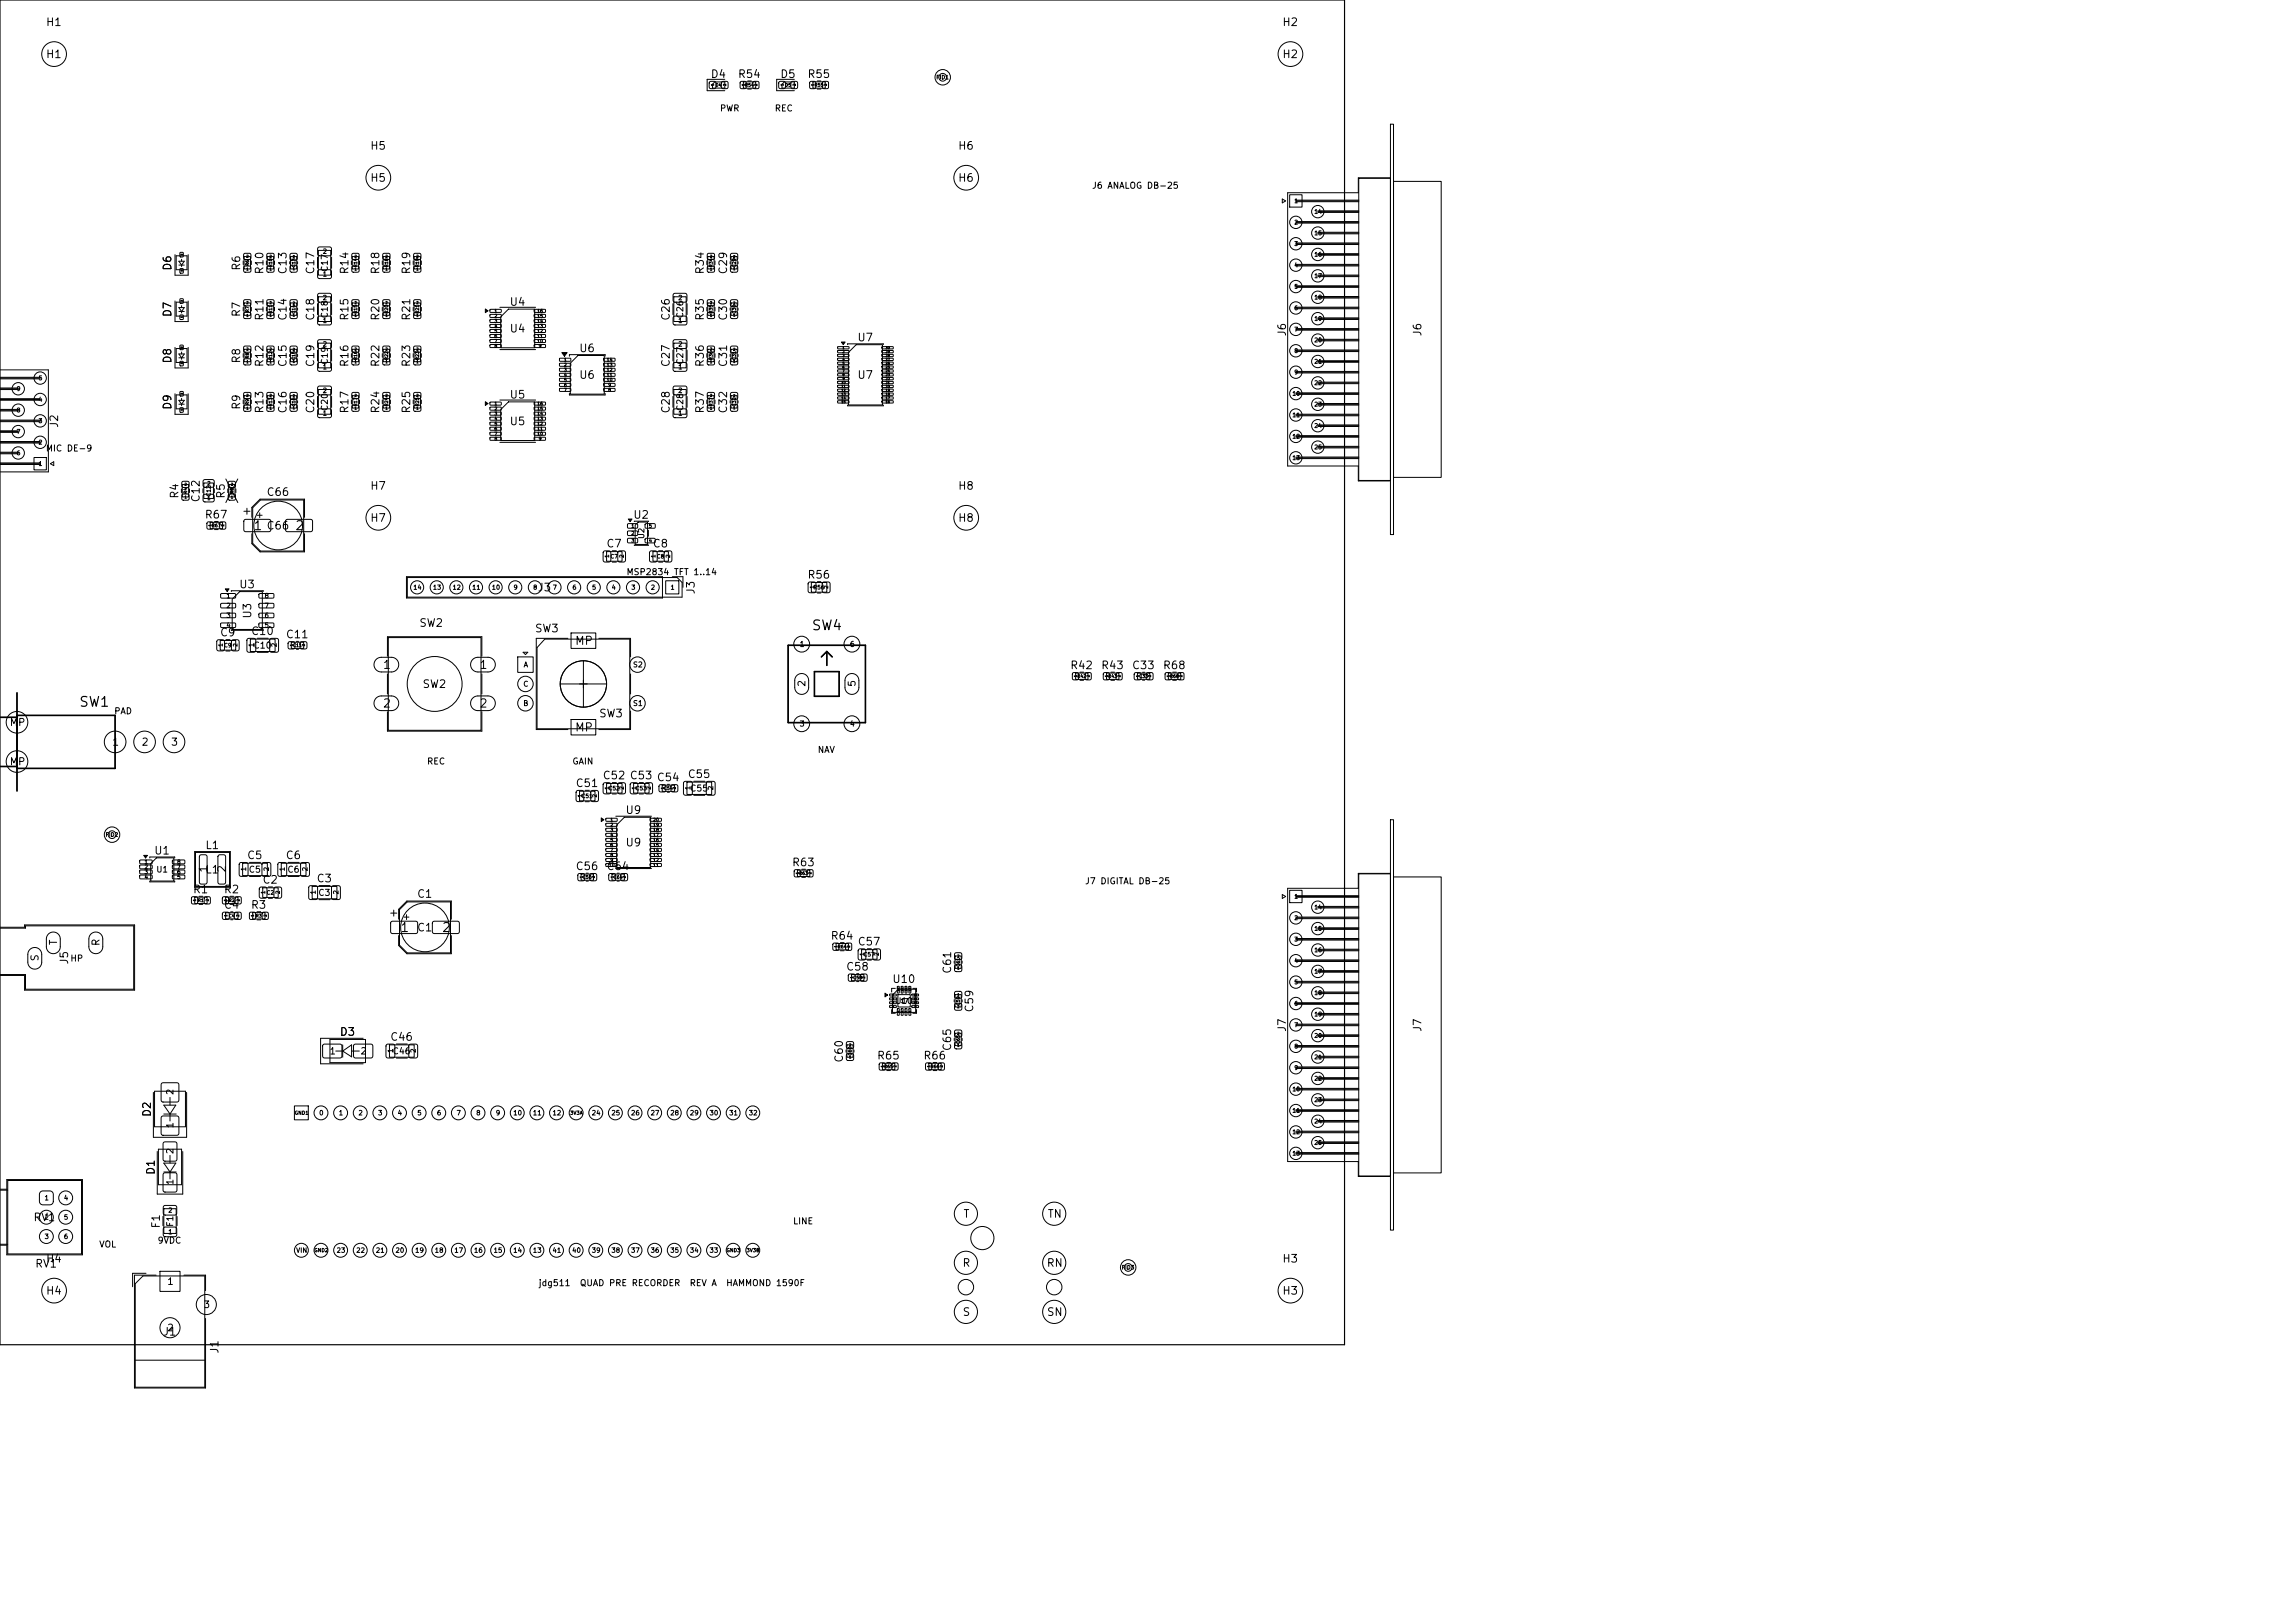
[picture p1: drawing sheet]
<svg xmlns="http://www.w3.org/2000/svg" width="297mm" height="210mm" viewBox="0 0 297 210" stroke-linecap="round" stroke-linejoin="round" font-family="sans-serif">
<defs><g id="words">
<g font-size="1.3">
<text x="105" y="81.9">SW4</text>
<text x="10.2" y="91.8">SW1</text>
</g>
<g font-size="1.2">
<text x="32.7" y="68.9">1</text>
<text x="38.1" y="68.9">2</text>
<text x="51.7" y="120.9">1</text>
<text x="57.1" y="120.9">2</text>
</g>
<g font-size="1.1">
<text x="74.3" y="83.7">MP</text>
<text x="49.5" y="86.8">1</text>
<text x="62" y="86.8">1</text>
<text x="49.5" y="91.8">2</text>
<text x="62" y="91.8">2</text>
<text x="74.3" y="94.9">MP</text>
</g>
<g font-size="1">
<text x="5.9" y="3.6">H1</text>
<text x="165.9" y="3.6">H2</text>
<text x="5.9" y="7.8">H1</text>
<text x="91.9" y="10.3">D4</text>
<text x="95.4" y="10.3">R54</text>
<text x="100.9" y="10.3">D5</text>
<text x="104.4" y="10.3">R55</text>
<text x="165.9" y="7.8">H2</text>
<text x="47.8" y="23.8">H5</text>
<text x="47.8" y="19.6">H5</text>
<text x="123.9" y="23.8">H6</text>
<text x="123.9" y="19.6">H6</text>
<text x="22.4" y="35.1" transform="rotate(-90 22.4 35.1)">D6</text>
<text x="31.3" y="35.1" transform="rotate(-90 31.3 35.1)">R6</text>
<text x="34.3" y="35.6" transform="rotate(-90 34.3 35.6)">R10</text>
<text x="37.3" y="35.6" transform="rotate(-90 37.3 35.6)">C13</text>
<text x="40.9" y="35.6" transform="rotate(-90 40.9 35.6)">C17</text>
<text x="45.3" y="35.6" transform="rotate(-90 45.3 35.6)">R14</text>
<text x="49.3" y="35.6" transform="rotate(-90 49.3 35.6)">R18</text>
<text x="53.3" y="35.6" transform="rotate(-90 53.3 35.6)">R19</text>
<text x="91.3" y="35.6" transform="rotate(-90 91.3 35.6)">R34</text>
<text x="94.3" y="35.6" transform="rotate(-90 94.3 35.6)">C29</text>
<text x="22.4" y="41.1" transform="rotate(-90 22.4 41.1)">D7</text>
<text x="31.3" y="41.1" transform="rotate(-90 31.3 41.1)">R7</text>
<text x="34.3" y="41.6" transform="rotate(-90 34.3 41.6)">R11</text>
<text x="37.3" y="41.6" transform="rotate(-90 37.3 41.6)">C14</text>
<text x="40.9" y="41.6" transform="rotate(-90 40.9 41.6)">C18</text>
<text x="45.3" y="41.6" transform="rotate(-90 45.3 41.6)">R15</text>
<text x="49.3" y="41.6" transform="rotate(-90 49.3 41.6)">R20</text>
<text x="53.3" y="41.6" transform="rotate(-90 53.3 41.6)">R21</text>
<text x="65.9" y="39.8">U4</text>
<text x="86.9" y="41.6" transform="rotate(-90 86.9 41.6)">C26</text>
<text x="91.3" y="41.6" transform="rotate(-90 91.3 41.6)">R35</text>
<text x="94.3" y="41.6" transform="rotate(-90 94.3 41.6)">C30</text>
<text x="22.4" y="47.1" transform="rotate(-90 22.4 47.1)">D8</text>
<text x="31.3" y="47.1" transform="rotate(-90 31.3 47.1)">R8</text>
<text x="34.3" y="47.6" transform="rotate(-90 34.3 47.6)">R12</text>
<text x="37.3" y="47.6" transform="rotate(-90 37.3 47.6)">C15</text>
<text x="40.9" y="47.6" transform="rotate(-90 40.9 47.6)">C19</text>
<text x="45.3" y="47.6" transform="rotate(-90 45.3 47.6)">R16</text>
<text x="49.3" y="47.6" transform="rotate(-90 49.3 47.6)">R22</text>
<text x="53.3" y="47.6" transform="rotate(-90 53.3 47.6)">R23</text>
<text x="65.9" y="43.3">U4</text>
<text x="74.9" y="45.8">U6</text>
<text x="86.9" y="47.6" transform="rotate(-90 86.9 47.6)">C27</text>
<text x="91.3" y="47.6" transform="rotate(-90 91.3 47.6)">R36</text>
<text x="94.3" y="47.6" transform="rotate(-90 94.3 47.6)">C31</text>
<text x="110.9" y="44.4">U7</text>
<text x="166.7" y="43.6" transform="rotate(-90 166.7 43.6)">J6</text>
<text x="184.2" y="43.6" transform="rotate(-90 184.2 43.6)">J6</text>
<text x="22.4" y="53.1" transform="rotate(-90 22.4 53.1)">D9</text>
<text x="31.3" y="53.1" transform="rotate(-90 31.3 53.1)">R9</text>
<text x="34.3" y="53.6" transform="rotate(-90 34.3 53.6)">R13</text>
<text x="37.3" y="53.6" transform="rotate(-90 37.3 53.6)">C16</text>
<text x="40.9" y="53.6" transform="rotate(-90 40.9 53.6)">C20</text>
<text x="45.3" y="53.6" transform="rotate(-90 45.3 53.6)">R17</text>
<text x="49.3" y="53.6" transform="rotate(-90 49.3 53.6)">R24</text>
<text x="53.3" y="53.6" transform="rotate(-90 53.3 53.6)">R25</text>
<text x="65.9" y="51.8">U5</text>
<text x="74.9" y="49.3">U6</text>
<text x="86.9" y="53.6" transform="rotate(-90 86.9 53.6)">C28</text>
<text x="91.3" y="53.6" transform="rotate(-90 91.3 53.6)">R37</text>
<text x="94.3" y="53.6" transform="rotate(-90 94.3 53.6)">C32</text>
<text x="110.9" y="49.3">U7</text>
<text x="7.8" y="55.4" transform="rotate(-90 7.8 55.4)">J2</text>
<text x="65.9" y="55.3">U5</text>
<text x="23.3" y="64.6" transform="rotate(-90 23.3 64.6)">R4</text>
<text x="26.1" y="65.1" transform="rotate(-90 26.1 65.1)">C12</text>
<text x="29.3" y="64.6" transform="rotate(-90 29.3 64.6)">R5</text>
<text x="34.4" y="64.4">C66</text>
<text x="47.8" y="63.6">H7</text>
<text x="123.9" y="63.6">H8</text>
<text x="26.4" y="67.3">R67</text>
<text x="34.4" y="68.8">C66</text>
<text x="47.8" y="67.8">H7</text>
<text x="78.4" y="71.1">C7</text>
<text x="81.9" y="67.4">U2</text>
<text x="84.4" y="71.1">C8</text>
<text x="123.9" y="67.8">H8</text>
<text x="30.9" y="76.4">U3</text>
<text x="69.5" y="76.8">J3</text>
<text x="90.1" y="77" transform="rotate(-90 90.1 77)">J3</text>
<text x="104.4" y="75.1">R56</text>
<text x="28.4" y="82.6">C9</text>
<text x="32.4" y="82.4">C10</text>
<text x="32.8" y="80.1" transform="rotate(-90 32.8 80.1)">U3</text>
<text x="36.9" y="82.8">C11</text>
<text x="54.2" y="81.4">SW2</text>
<text x="69.2" y="82.1">SW3</text>
<text x="54.6" y="89.3">SW2</text>
<text x="138.4" y="86.8">R42</text>
<text x="142.4" y="86.8">R43</text>
<text x="146.4" y="86.8">C33</text>
<text x="150.4" y="86.8">R68</text>
<text x="77.5" y="93.1">SW3</text>
<text x="77.9" y="101.1">C52 C53</text>
<text x="84.9" y="101.3">C54</text>
<text x="88.9" y="100.9">C55</text>
<text x="74.4" y="102.1">C51</text>
<text x="80.9" y="105.6">U9</text>
<text x="19.9" y="110.8">U1</text>
<text x="26.5" y="113.3">L1</text>
<text x="26.5" y="110.1">L1</text>
<text x="27.1" y="113" transform="rotate(-90 27.1 113)">1</text>
<text x="29.5" y="113" transform="rotate(-90 29.5 113)">2</text>
<text x="31.9" y="111.4">C5</text>
<text x="36.9" y="111.4">C6</text>
<text x="74.4" y="112.8">C56</text>
<text x="78.4" y="112.8">C64</text>
<text x="80.9" y="109.8">U9</text>
<text x="102.4" y="112.3">R63</text>
<text x="24.9" y="115.8">R1</text>
<text x="28.9" y="115.8">R2</text>
<text x="28.9" y="117.8">C4</text>
<text x="32.4" y="117.8">R3</text>
<text x="33.9" y="114.6">C2</text>
<text x="40.9" y="114.4">C3</text>
<text x="53.9" y="116.4">C1</text>
<text x="9.1" y="124.9" transform="rotate(-90 9.1 124.9)">J5</text>
<text x="53.9" y="120.8">C1</text>
<text x="107.4" y="121.8">R64</text>
<text x="109.4" y="125.8">C58</text>
<text x="110.9" y="122.6">C57</text>
<text x="115.4" y="127.4">U10</text>
<text x="123.3" y="126.1" transform="rotate(-90 123.3 126.1)">C61</text>
<text x="126.2" y="131.1" transform="rotate(-90 126.2 131.1)">C59</text>
<text x="43.9" y="134.3">D3</text>
<text x="50.4" y="134.9">C46</text>
<text x="109.3" y="137.6" transform="rotate(-90 109.3 137.6)">C60</text>
<text x="113.4" y="137.3">R65</text>
<text x="119.4" y="137.3">R66</text>
<text x="123.3" y="136.1" transform="rotate(-90 123.3 136.1)">C65</text>
<text x="166.7" y="133.6" transform="rotate(-90 166.7 133.6)">J7</text>
<text x="184.2" y="133.6" transform="rotate(-90 184.2 133.6)">J7</text>
<text x="19.8" y="144.6" transform="rotate(-90 19.8 144.6)">D2</text>
<text x="20.3" y="152.1" transform="rotate(-90 20.3 152.1)">D1</text>
<text x="4.2" y="158.3">RV1</text>
<text x="20.9" y="159" transform="rotate(-90 20.9 159)">F1</text>
<text x="124.6" y="157.8">T</text>
<text x="135.5" y="157.8">TN</text>
<text x="4.5" y="164.3">RV1</text>
<text x="5.9" y="167.8">H4</text>
<text x="5.9" y="163.6">H4</text>
<text x="124.5" y="164.2">R</text>
<text x="135.4" y="164.2">RN</text>
<text x="165.9" y="167.8">H3</text>
<text x="165.9" y="163.6">H3</text>
<text x="21" y="173.1">J1</text>
<text x="124.5" y="170.5">S</text>
<text x="135.4" y="170.5">SN</text>
<text x="28.5" y="175.2" transform="rotate(-90 28.5 175.2)">J1</text>
</g>
<g font-size=".9">
<text x="104.4" y="89" transform="rotate(-90 104.4 89)">2</text>
<text x="110.9" y="89" transform="rotate(-90 110.9 89)">5</text>
<text x="1.2" y="94.2">MP</text>
<text x="1.2" y="99.3">MP</text>
<text x="14.4" y="96.7">1</text>
<text x="18.2" y="96.7">2</text>
<text x="22.1" y="96.7">3</text>
<text x="5.2" y="124.5" transform="rotate(-90 5.2 124.5)">S</text>
<text x="7.6" y="122.4" transform="rotate(-90 7.6 122.4)">T</text>
<text x="13.1" y="122.5" transform="rotate(-90 13.1 122.5)">R</text>
<text x="21.6" y="166.5">1</text>
<text x="21.6" y="172.5">2</text>
<text x="26.3" y="169.5">3</text>
</g>
<g font-size=".8">
<text x="93.1" y="14.6">PWR</text>
<text x="100.2" y="14.6">REC</text>
<text x="141.3" y="24.6">J6 ANALOG DB-25</text>
<text x="42.6" y="35.3" transform="rotate(-90 42.6 35.3)">C17</text>
<text x="42.6" y="41.3" transform="rotate(-90 42.6 41.3)">C18</text>
<text x="88.6" y="41.3" transform="rotate(-90 88.6 41.3)">C26</text>
<text x="42.6" y="47.3" transform="rotate(-90 42.6 47.3)">C19</text>
<text x="88.6" y="47.3" transform="rotate(-90 88.6 47.3)">C27</text>
<text x="42.6" y="53.3" transform="rotate(-90 42.6 53.3)">C20</text>
<text x="88.6" y="53.3" transform="rotate(-90 88.6 53.3)">C28</text>
<text x="5.9" y="58.6">MIC DE-9</text>
<text x="81" y="74.6">MSP2834 TFT 1..14</text>
<text x="32.7" y="84.1">C10</text>
<text x="14.7" y="92.6">PAD</text>
<text x="55.2" y="99.1">REC</text>
<text x="74" y="99.1">GAIN</text>
<text x="105.8" y="97.6">NAV</text>
<text x="89.2" y="102.6">C55</text>
<text x="20.2" y="113.1">U1</text>
<text x="32.1" y="113.1">C5</text>
<text x="37.1" y="113.1">C6</text>
<text x="41.1" y="116.1">C3</text>
<text x="140.4" y="114.6">J7 DIGITAL DB-25</text>
<text x="9" y="124.6">HP</text>
<text x="115.8" y="130.1">U10</text>
<text x="42.6" y="136.6">1</text>
<text x="46.6" y="136.6">2</text>
<text x="50.7" y="136.6">C46</text>
<text x="22.6" y="141.8" transform="rotate(-90 22.6 141.8)">2</text>
<text x="22.6" y="149.4" transform="rotate(-90 22.6 149.4)">2</text>
<text x="22.6" y="146.1" transform="rotate(-90 22.6 146.1)">1</text>
<text x="22.6" y="153.4" transform="rotate(-90 22.6 153.4)">1</text>
<text x="12.8" y="161.6">VOL</text>
<text x="20.3" y="161.1">9VDC</text>
<text x="22.6" y="158.8" transform="rotate(-90 22.6 158.8)">F1</text>
<text x="102.6" y="158.6">LINE</text>
<text x="69.6" y="166.6">jdg511</text>
<text x="75" y="166.6">QUAD PRE RECORDER</text>
<text x="89.2" y="166.6">REV A</text>
<text x="93.9" y="166.6">HAMMOND 1590F</text>
</g>
<g font-size=".7">
<text x="83.6" y="69.8" transform="rotate(-90 83.6 69.8)">U2</text>
<text x="103.4" y="83.9">1</text>
<text x="109.9" y="83.9">6</text>
<text x="67.6" y="89">C</text>
<text x="67.7" y="86.5">A</text>
<text x="81.8" y="86.5">S2</text>
<text x="67.6" y="91.5">B</text>
<text x="81.8" y="91.5">S1</text>
<text x="103.4" y="94.2">3</text>
<text x="109.9" y="94.2">4</text>
</g>
<g font-size=".6">
<text x="41.7" y="35.9">1</text>
<text x="41.7" y="33">2</text>
<text x="41.7" y="41.9">1</text>
<text x="41.7" y="39">2</text>
<text x="87.7" y="41.9">1</text>
<text x="87.7" y="39">2</text>
<text x="41.7" y="47.9">1</text>
<text x="41.7" y="45">2</text>
<text x="87.7" y="47.9">1</text>
<text x="87.7" y="45">2</text>
<text x="41.7" y="53.9">1</text>
<text x="41.7" y="51">2</text>
<text x="87.7" y="53.9">1</text>
<text x="87.7" y="51">2</text>
<text x="29.2" y="77.6">1</text>
<text x="34.2" y="77.6">8</text>
<text x="53.4" y="76.4">14</text>
<text x="56" y="76.4">13</text>
<text x="58.5" y="76.4">12</text>
<text x="61" y="76.4">11</text>
<text x="63.6" y="76.4">10</text>
<text x="66.4" y="76.4">9</text>
<text x="68.9" y="76.4">8</text>
<text x="71.5" y="76.4">7</text>
<text x="74" y="76.4">6</text>
<text x="76.6" y="76.4">5</text>
<text x="79.1" y="76.4">4</text>
<text x="81.6" y="76.4">3</text>
<text x="84.2" y="76.4">2</text>
<text x="86.7" y="76.4">1</text>
<text x="29.2" y="78.8">2</text>
<text x="29.2" y="80.1">3</text>
<text x="29.2" y="81.4">4</text>
<text x="33" y="83.8" transform="rotate(-90 33 83.8)">1</text>
<text x="34.2" y="81.4">5</text>
<text x="34.2" y="80.1">6</text>
<text x="34.2" y="78.8">7</text>
<text x="35.9" y="83.8" transform="rotate(-90 35.9 83.8)">2</text>
<text x="89.5" y="102.3" transform="rotate(-90 89.5 102.3)">1</text>
<text x="92.4" y="102.3" transform="rotate(-90 92.4 102.3)">2</text>
<text x="32" y="112.8" transform="rotate(-90 32 112.8)">1</text>
<text x="34.9" y="112.8" transform="rotate(-90 34.9 112.8)">2</text>
<text x="37" y="112.8" transform="rotate(-90 37 112.8)">1</text>
<text x="39.9" y="112.8" transform="rotate(-90 39.9 112.8)">2</text>
<text x="41" y="115.8" transform="rotate(-90 41 115.8)">1</text>
<text x="43.9" y="115.8" transform="rotate(-90 43.9 115.8)">2</text>
<text x="51" y="136.3" transform="rotate(-90 51 136.3)">1</text>
<text x="53.9" y="136.3" transform="rotate(-90 53.9 136.3)">2</text>
<text x="41.2" y="144.5">0</text>
<text x="43.8" y="144.5">1</text>
<text x="46.3" y="144.5">2</text>
<text x="48.9" y="144.5">3</text>
<text x="51.4" y="144.5">4</text>
<text x="53.9" y="144.5">5</text>
<text x="56.5" y="144.5">6</text>
<text x="59" y="144.5">7</text>
<text x="61.6" y="144.5">8</text>
<text x="64.1" y="144.5">9</text>
<text x="66.4" y="144.5">10</text>
<text x="68.9" y="144.5">11</text>
<text x="71.4" y="144.5">12</text>
<text x="76.5" y="144.5">24</text>
<text x="79.1" y="144.5">25</text>
<text x="81.6" y="144.5">26</text>
<text x="84.1" y="144.5">27</text>
<text x="86.7" y="144.5">28</text>
<text x="89.2" y="144.5">29</text>
<text x="91.8" y="144.5">30</text>
<text x="94.3" y="144.5">31</text>
<text x="96.8" y="144.5">32</text>
<text x="5.7" y="155.5">1</text>
<text x="8.2" y="155.5">4</text>
<text x="5.7" y="158">2</text>
<text x="5.7" y="160.5">3</text>
<text x="8.2" y="158">5</text>
<text x="8.2" y="160.5">6</text>
<text x="21.7" y="159.8">1</text>
<text x="21.7" y="157">2</text>
<text x="38.3" y="162.2">VIN</text>
<text x="43.5" y="162.2">23</text>
<text x="46" y="162.2">22</text>
<text x="48.6" y="162.2">21</text>
<text x="51.1" y="162.2">20</text>
<text x="53.7" y="162.2">19</text>
<text x="56.2" y="162.2">18</text>
<text x="58.7" y="162.2">17</text>
<text x="61.3" y="162.2">16</text>
<text x="63.8" y="162.2">15</text>
<text x="66.4" y="162.2">14</text>
<text x="68.9" y="162.2">13</text>
<text x="71.4" y="162.2">41</text>
<text x="74" y="162.2">40</text>
<text x="76.5" y="162.2">39</text>
<text x="79.1" y="162.2">38</text>
<text x="81.6" y="162.2">37</text>
<text x="84.1" y="162.2">36</text>
<text x="86.7" y="162.2">35</text>
<text x="89.2" y="162.2">34</text>
<text x="91.8" y="162.2">33</text>
</g>
<g font-size=".5">
<text x="121.1" y="10.4">FID1</text>
<text x="167.4" y="26.4">1</text>
<text x="167.4" y="29.2">2</text>
<text x="170" y="27.8">14</text>
<text x="167.4" y="31.9">3</text>
<text x="167.4" y="34.7">4</text>
<text x="170" y="30.6">15</text>
<text x="170" y="33.3">16</text>
<text x="167.4" y="37.5">5</text>
<text x="167.4" y="40.3">6</text>
<text x="170" y="36.1">17</text>
<text x="170" y="38.9">18</text>
<text x="170" y="41.6">19</text>
<text x="167.4" y="43">7</text>
<text x="167.4" y="45.8">8</text>
<text x="170" y="44.4">20</text>
<text x="170" y="47.2">21</text>
<text x="2.1" y="53.5">8</text>
<text x="2.1" y="50.7">9</text>
<text x="4.9" y="52.1">4</text>
<text x="4.9" y="49.3">5</text>
<text x="167.2" y="51.3">10</text>
<text x="167.4" y="48.6">9</text>
<text x="170" y="50">22</text>
<text x="170" y="52.7">23</text>
<text x="2.1" y="59">6</text>
<text x="2.1" y="56.3">7</text>
<text x="4.9" y="57.6">2</text>
<text x="4.9" y="54.9">3</text>
<text x="167.2" y="54.1">11</text>
<text x="167.2" y="56.9">12</text>
<text x="167.2" y="59.6">13</text>
<text x="170" y="55.5">24</text>
<text x="170" y="58.3">25</text>
<text x="4.9" y="60.4">1</text>
<text x="26.8" y="64.8">1</text>
<text x="26.8" y="62.9">2</text>
<text x="27.4" y="64.3" transform="rotate(-90 27.4 64.3)">C12</text>
<text x="78.9" y="72.2" transform="rotate(-90 78.9 72.2)">1</text>
<text x="78.9" y="72.4">C7</text>
<text x="80.8" y="72.2" transform="rotate(-90 80.8 72.2)">2</text>
<text x="84.9" y="72.2" transform="rotate(-90 84.9 72.2)">1</text>
<text x="84.9" y="72.4">C8</text>
<text x="86.8" y="72.2" transform="rotate(-90 86.8 72.2)">2</text>
<text x="105.2" y="76.4">R56</text>
<text x="105.4" y="76.2" transform="rotate(-90 105.4 76.2)">1</text>
<text x="107.3" y="76.2" transform="rotate(-90 107.3 76.2)">2</text>
<text x="28.9" y="83.7" transform="rotate(-90 28.9 83.7)">1</text>
<text x="28.9" y="83.9">C9</text>
<text x="30.8" y="83.7" transform="rotate(-90 30.8 83.7)">2</text>
<text x="75.2" y="103.4">C51</text>
<text x="75.4" y="103.2" transform="rotate(-90 75.4 103.2)">1</text>
<text x="77.3" y="103.2" transform="rotate(-90 77.3 103.2)">2</text>
<text x="78.7" y="102.4">C52</text>
<text x="78.9" y="102.2" transform="rotate(-90 78.9 102.2)">1</text>
<text x="80.8" y="102.2" transform="rotate(-90 80.8 102.2)">2</text>
<text x="82.2" y="102.4">C53</text>
<text x="82.4" y="102.2" transform="rotate(-90 82.4 102.2)">1</text>
<text x="84.3" y="102.2" transform="rotate(-90 84.3 102.2)">2</text>
<text x="13.6" y="108.4">FID2</text>
<text x="18.6" y="111.9">1</text>
<text x="18.6" y="112.6">2</text>
<text x="18.6" y="113.2">3</text>
<text x="18.6" y="113.9">4</text>
<text x="22.9" y="113.9">5</text>
<text x="22.9" y="113.2">6</text>
<text x="22.9" y="112.6">7</text>
<text x="22.9" y="111.9">8</text>
<text x="34.4" y="115.7" transform="rotate(-90 34.4 115.7)">1</text>
<text x="34.4" y="115.9">C2</text>
<text x="36.3" y="115.7" transform="rotate(-90 36.3 115.7)">2</text>
<text x="167.4" y="116.4">1</text>
<text x="167.4" y="119.2">2</text>
<text x="170" y="117.8">14</text>
<text x="111.7" y="123.9">C57</text>
<text x="111.9" y="123.7" transform="rotate(-90 111.9 123.7)">1</text>
<text x="113.8" y="123.7" transform="rotate(-90 113.8 123.7)">2</text>
<text x="167.4" y="121.9">3</text>
<text x="167.4" y="124.7">4</text>
<text x="170" y="120.6">15</text>
<text x="170" y="123.3">16</text>
<text x="116.5" y="129.9">17</text>
<text x="167.4" y="127.5">5</text>
<text x="167.4" y="130.3">6</text>
<text x="170" y="126.1">17</text>
<text x="170" y="128.9">18</text>
<text x="170" y="131.6">19</text>
<text x="167.4" y="133">7</text>
<text x="167.4" y="135.8">8</text>
<text x="170" y="134.4">20</text>
<text x="170" y="137.2">21</text>
<text x="167.2" y="141.3">10</text>
<text x="167.4" y="138.6">9</text>
<text x="170" y="140">22</text>
<text x="170" y="142.7">23</text>
<text x="167.2" y="144.1">11</text>
<text x="167.2" y="146.9">12</text>
<text x="167.2" y="149.6">13</text>
<text x="170" y="145.5">24</text>
<text x="170" y="148.3">25</text>
<text x="145.1" y="164.4">FID3</text>
</g>
<g font-size=".4">
<text x="92.6" y="11.3">D4</text>
<text x="96.4" y="11.3">R54</text>
<text x="101.6" y="11.3">D5</text>
<text x="105.4" y="11.3">R55</text>
<text x="32.3" y="34.4" transform="rotate(-90 32.3 34.4)">R6</text>
<text x="35.3" y="34.6" transform="rotate(-90 35.3 34.6)">R10</text>
<text x="38.3" y="34.6" transform="rotate(-90 38.3 34.6)">C13</text>
<text x="46.3" y="34.6" transform="rotate(-90 46.3 34.6)">R14</text>
<text x="50.3" y="34.6" transform="rotate(-90 50.3 34.6)">R18</text>
<text x="54.3" y="34.6" transform="rotate(-90 54.3 34.6)">R19</text>
<text x="92.3" y="34.6" transform="rotate(-90 92.3 34.6)">R34</text>
<text x="95.3" y="34.6" transform="rotate(-90 95.3 34.6)">C29</text>
<text x="32.3" y="40.4" transform="rotate(-90 32.3 40.4)">R7</text>
<text x="35.3" y="40.6" transform="rotate(-90 35.3 40.6)">R11</text>
<text x="38.3" y="40.6" transform="rotate(-90 38.3 40.6)">C14</text>
<text x="46.3" y="40.6" transform="rotate(-90 46.3 40.6)">R15</text>
<text x="50.3" y="40.6" transform="rotate(-90 50.3 40.6)">R20</text>
<text x="54.3" y="40.6" transform="rotate(-90 54.3 40.6)">R21</text>
<text x="63.9" y="40.5">1</text>
<text x="63.9" y="41.2">2</text>
<text x="63.9" y="41.8">3</text>
<text x="69.5" y="41.8">14</text>
<text x="69.5" y="41.2">15</text>
<text x="69.5" y="40.5">16</text>
<text x="92.3" y="40.6" transform="rotate(-90 92.3 40.6)">R35</text>
<text x="95.3" y="40.6" transform="rotate(-90 95.3 40.6)">C30</text>
<text x="32.3" y="46.4" transform="rotate(-90 32.3 46.4)">R8</text>
<text x="35.3" y="46.6" transform="rotate(-90 35.3 46.6)">R12</text>
<text x="38.3" y="46.6" transform="rotate(-90 38.3 46.6)">C15</text>
<text x="46.3" y="46.6" transform="rotate(-90 46.3 46.6)">R16</text>
<text x="50.3" y="46.6" transform="rotate(-90 50.3 46.6)">R22</text>
<text x="54.3" y="46.6" transform="rotate(-90 54.3 46.6)">R23</text>
<text x="63.9" y="42.5">4</text>
<text x="63.9" y="43.1">5</text>
<text x="63.9" y="43.8">6</text>
<text x="63.9" y="44.4">7</text>
<text x="63.9" y="45.1">8</text>
<text x="69.5" y="44.4">10</text>
<text x="69.5" y="43.8">11</text>
<text x="69.5" y="43.1">12</text>
<text x="69.5" y="42.5">13</text>
<text x="69.7" y="45.1">9</text>
<text x="72.9" y="46.9">1</text>
<text x="72.9" y="47.5">2</text>
<text x="78.5" y="47.5">13</text>
<text x="78.5" y="46.9">14</text>
<text x="92.3" y="46.6" transform="rotate(-90 92.3 46.6)">R36</text>
<text x="95.3" y="46.6" transform="rotate(-90 95.3 46.6)">C31</text>
<text x="32.3" y="52.4" transform="rotate(-90 32.3 52.4)">R9</text>
<text x="35.3" y="52.6" transform="rotate(-90 35.3 52.6)">R13</text>
<text x="38.3" y="52.6" transform="rotate(-90 38.3 52.6)">C16</text>
<text x="46.3" y="52.6" transform="rotate(-90 46.3 52.6)">R17</text>
<text x="50.3" y="52.6" transform="rotate(-90 50.3 52.6)">R24</text>
<text x="54.3" y="52.6" transform="rotate(-90 54.3 52.6)">R25</text>
<text x="63.9" y="52.5">1</text>
<text x="63.9" y="53.2">2</text>
<text x="63.9" y="53.8">3</text>
<text x="69.5" y="53.8">14</text>
<text x="69.5" y="53.2">15</text>
<text x="69.5" y="52.5">16</text>
<text x="72.9" y="48.2">3</text>
<text x="72.9" y="48.8">4</text>
<text x="72.9" y="49.5">5</text>
<text x="72.9" y="50.1">6</text>
<text x="72.9" y="50.8">7</text>
<text x="78.5" y="49.5">10</text>
<text x="78.5" y="48.8">11</text>
<text x="78.5" y="48.2">12</text>
<text x="78.7" y="50.8">8</text>
<text x="78.7" y="50.1">9</text>
<text x="92.3" y="52.6" transform="rotate(-90 92.3 52.6)">R37</text>
<text x="95.3" y="52.6" transform="rotate(-90 95.3 52.6)">C32</text>
<text x="63.9" y="54.5">4</text>
<text x="63.9" y="55.1">5</text>
<text x="63.9" y="55.8">6</text>
<text x="63.9" y="56.4">7</text>
<text x="63.9" y="57.1">8</text>
<text x="69.5" y="56.4">10</text>
<text x="69.5" y="55.8">11</text>
<text x="69.5" y="55.1">12</text>
<text x="69.5" y="54.5">13</text>
<text x="69.7" y="57.1">9</text>
<text x="24.3" y="63.9" transform="rotate(-90 24.3 63.9)">R4</text>
<text x="30.3" y="63.9" transform="rotate(-90 30.3 63.9)">R5</text>
<text x="27.4" y="68.3">R67</text>
<text x="81.6" y="68.4">1</text>
<text x="81.6" y="69.3">2</text>
<text x="81.6" y="70.3">3</text>
<text x="83.9" y="70.3">4</text>
<text x="83.9" y="68.4">5</text>
<text x="37.9" y="83.8">C11</text>
<text x="139.4" y="87.8">R42</text>
<text x="143.4" y="87.8">R43</text>
<text x="147.4" y="87.8">C33</text>
<text x="151.4" y="87.8">R68</text>
<text x="78.9" y="106.4">1</text>
<text x="78.9" y="107">2</text>
<text x="78.9" y="107.7">3</text>
<text x="84.5" y="107.7">18</text>
<text x="84.5" y="107">19</text>
<text x="84.5" y="106.4">20</text>
<text x="85.9" y="102.3">C54</text>
<text x="75.4" y="113.8">C56</text>
<text x="78.7" y="112.2">10</text>
<text x="78.9" y="108.3">4</text>
<text x="78.9" y="109">5</text>
<text x="78.9" y="109.6">6</text>
<text x="78.9" y="110.3">7</text>
<text x="78.9" y="110.9">8</text>
<text x="78.9" y="111.6">9</text>
<text x="79.4" y="113.8">C64</text>
<text x="84.5" y="112.2">11</text>
<text x="84.5" y="111.6">12</text>
<text x="84.5" y="110.9">13</text>
<text x="84.5" y="110.3">14</text>
<text x="84.5" y="109.6">15</text>
<text x="84.5" y="109">16</text>
<text x="84.5" y="108.3">17</text>
<text x="103.4" y="113.3">R63</text>
<text x="25.6" y="116.8">R1</text>
<text x="29.6" y="116.8">R2</text>
<text x="29.6" y="118.8">C4</text>
<text x="33.1" y="118.8">R3</text>
<text x="108.4" y="122.8">R64</text>
<text x="124.3" y="125.1" transform="rotate(-90 124.3 125.1)">C61</text>
<text x="110.4" y="126.8">C58</text>
<text x="124.3" y="130.1" transform="rotate(-90 124.3 130.1)">C59</text>
<text x="110.3" y="136.6" transform="rotate(-90 110.3 136.6)">C60</text>
<text x="124.3" y="135.1" transform="rotate(-90 124.3 135.1)">C65</text>
<text x="114.4" y="138.3">R65</text>
<text x="120.4" y="138.3">R66</text>
<text x="38.1" y="144.3">GND1</text>
<text x="73.7" y="144.3">3V3A</text>
<text x="40.6" y="162.1">GND2</text>
<text x="94" y="162.1">GND3</text>
<text x="96.6" y="162.1">3V3B</text>
</g>
<g font-size=".3">
<text x="92.5" y="11.2" transform="rotate(-90 92.5 11.2)">1</text>
<text x="94" y="11.2" transform="rotate(-90 94 11.2)">2</text>
<text x="96.4" y="11.2" transform="rotate(-90 96.4 11.2)">1</text>
<text x="98.1" y="11.2" transform="rotate(-90 98.1 11.2)">2</text>
<text x="101.5" y="11.2" transform="rotate(-90 101.5 11.2)">1</text>
<text x="103" y="11.2" transform="rotate(-90 103 11.2)">2</text>
<text x="105.4" y="11.2" transform="rotate(-90 105.4 11.2)">1</text>
<text x="107.1" y="11.2" transform="rotate(-90 107.1 11.2)">2</text>
<text x="31.8" y="35.1">1</text>
<text x="31.8" y="33.4">2</text>
<text x="34.8" y="35.1">1</text>
<text x="34.8" y="33.4">2</text>
<text x="37.8" y="35">1</text>
<text x="37.8" y="33.5">2</text>
<text x="45.8" y="35.1">1</text>
<text x="45.8" y="33.4">2</text>
<text x="49.8" y="35.1">1</text>
<text x="49.8" y="33.4">2</text>
<text x="53.8" y="35.1">1</text>
<text x="53.8" y="33.4">2</text>
<text x="91.8" y="35.1">1</text>
<text x="91.8" y="33.4">2</text>
<text x="94.8" y="35">1</text>
<text x="94.8" y="33.5">2</text>
<text x="31.8" y="41.1">1</text>
<text x="31.8" y="39.4">2</text>
<text x="34.8" y="41.1">1</text>
<text x="34.8" y="39.4">2</text>
<text x="37.8" y="41">1</text>
<text x="37.8" y="39.5">2</text>
<text x="45.8" y="41.1">1</text>
<text x="45.8" y="39.4">2</text>
<text x="49.8" y="41.1">1</text>
<text x="49.8" y="39.4">2</text>
<text x="53.8" y="41.1">1</text>
<text x="53.8" y="39.4">2</text>
<text x="91.8" y="41.1">1</text>
<text x="91.8" y="39.4">2</text>
<text x="94.8" y="41">1</text>
<text x="94.8" y="39.5">2</text>
<text x="31.8" y="47.1">1</text>
<text x="31.8" y="45.4">2</text>
<text x="34.8" y="47.1">1</text>
<text x="34.8" y="45.4">2</text>
<text x="37.8" y="47">1</text>
<text x="37.8" y="45.5">2</text>
<text x="45.8" y="47.1">1</text>
<text x="45.8" y="45.4">2</text>
<text x="49.8" y="47.1">1</text>
<text x="49.8" y="45.4">2</text>
<text x="53.8" y="47.1">1</text>
<text x="53.8" y="45.4">2</text>
<text x="91.8" y="47.1">1</text>
<text x="91.8" y="45.4">2</text>
<text x="94.8" y="47">1</text>
<text x="94.8" y="45.5">2</text>
<text x="109" y="45.2">1</text>
<text x="109" y="45.7">2</text>
<text x="109" y="46.2">3</text>
<text x="109" y="46.7">4</text>
<text x="109" y="47.2">5</text>
<text x="109" y="47.7">6</text>
<text x="114.6" y="47.7">25</text>
<text x="114.6" y="47.2">26</text>
<text x="114.6" y="46.7">27</text>
<text x="114.6" y="46.2">28</text>
<text x="114.6" y="45.7">29</text>
<text x="114.6" y="45.2">30</text>
<text x="31.8" y="53.1">1</text>
<text x="31.8" y="51.4">2</text>
<text x="34.8" y="53.1">1</text>
<text x="34.8" y="51.4">2</text>
<text x="37.8" y="53">1</text>
<text x="37.8" y="51.5">2</text>
<text x="45.8" y="53.1">1</text>
<text x="45.8" y="51.4">2</text>
<text x="49.8" y="53.1">1</text>
<text x="49.8" y="51.4">2</text>
<text x="53.8" y="53.1">1</text>
<text x="53.8" y="51.4">2</text>
<text x="91.8" y="53.1">1</text>
<text x="91.8" y="51.4">2</text>
<text x="94.8" y="53">1</text>
<text x="94.8" y="51.5">2</text>
<text x="108.8" y="49.7">10</text>
<text x="108.8" y="50.2">11</text>
<text x="108.8" y="50.7">12</text>
<text x="108.8" y="51.2">13</text>
<text x="108.8" y="51.7">14</text>
<text x="108.8" y="52.2">15</text>
<text x="109" y="48.2">7</text>
<text x="109" y="48.7">8</text>
<text x="109" y="49.2">9</text>
<text x="114.6" y="52.2">16</text>
<text x="114.6" y="51.7">17</text>
<text x="114.6" y="51.2">18</text>
<text x="114.6" y="50.7">19</text>
<text x="114.6" y="50.2">20</text>
<text x="114.6" y="49.7">21</text>
<text x="114.6" y="49.2">22</text>
<text x="114.6" y="48.7">23</text>
<text x="114.6" y="48.2">24</text>
<text x="23.8" y="64.6">1</text>
<text x="23.8" y="62.9">2</text>
<text x="29.8" y="64.6">1</text>
<text x="29.8" y="62.9">2</text>
<text x="27.4" y="68.2" transform="rotate(-90 27.4 68.2)">1</text>
<text x="29.1" y="68.2" transform="rotate(-90 29.1 68.2)">2</text>
<text x="38" y="83.7" transform="rotate(-90 38 83.7)">1</text>
<text x="39.5" y="83.7" transform="rotate(-90 39.5 83.7)">2</text>
<text x="139.4" y="87.7" transform="rotate(-90 139.4 87.7)">1</text>
<text x="141.1" y="87.7" transform="rotate(-90 141.1 87.7)">2</text>
<text x="143.4" y="87.7" transform="rotate(-90 143.4 87.7)">1</text>
<text x="145.1" y="87.7" transform="rotate(-90 145.1 87.7)">2</text>
<text x="147.5" y="87.7" transform="rotate(-90 147.5 87.7)">1</text>
<text x="149" y="87.7" transform="rotate(-90 149 87.7)">2</text>
<text x="151.4" y="87.7" transform="rotate(-90 151.4 87.7)">1</text>
<text x="153.1" y="87.7" transform="rotate(-90 153.1 87.7)">2</text>
<text x="86" y="102.2" transform="rotate(-90 86 102.2)">1</text>
<text x="87.5" y="102.2" transform="rotate(-90 87.5 102.2)">2</text>
<text x="75.5" y="113.7" transform="rotate(-90 75.5 113.7)">1</text>
<text x="77" y="113.7" transform="rotate(-90 77 113.7)">2</text>
<text x="79.5" y="113.7" transform="rotate(-90 79.5 113.7)">1</text>
<text x="81" y="113.7" transform="rotate(-90 81 113.7)">2</text>
<text x="103.4" y="113.2" transform="rotate(-90 103.4 113.2)">1</text>
<text x="105.1" y="113.2" transform="rotate(-90 105.1 113.2)">2</text>
<text x="25.4" y="116.7" transform="rotate(-90 25.4 116.7)">1</text>
<text x="27.1" y="116.7" transform="rotate(-90 27.1 116.7)">2</text>
<text x="29.4" y="116.7" transform="rotate(-90 29.4 116.7)">1</text>
<text x="29.5" y="118.7" transform="rotate(-90 29.5 118.7)">1</text>
<text x="31" y="118.7" transform="rotate(-90 31 118.7)">2</text>
<text x="31.1" y="116.7" transform="rotate(-90 31.1 116.7)">2</text>
<text x="32.9" y="118.7" transform="rotate(-90 32.9 118.7)">1</text>
<text x="34.6" y="118.7" transform="rotate(-90 34.6 118.7)">2</text>
<text x="108.4" y="122.7" transform="rotate(-90 108.4 122.7)">1</text>
<text x="110.1" y="122.7" transform="rotate(-90 110.1 122.7)">2</text>
<text x="123.8" y="125.5">1</text>
<text x="123.8" y="124">2</text>
<text x="110.5" y="126.7" transform="rotate(-90 110.5 126.7)">1</text>
<text x="112" y="126.7" transform="rotate(-90 112 126.7)">2</text>
<text x="115.4" y="128.9">1</text>
<text x="115.4" y="129.4">2</text>
<text x="115.4" y="129.9">3</text>
<text x="115.4" y="130.4">4</text>
<text x="116.4" y="131.1" transform="rotate(-90 116.4 131.1)">5</text>
<text x="116.4" y="128.3" transform="rotate(-90 116.4 128.3)">16</text>
<text x="116.9" y="131.1" transform="rotate(-90 116.9 131.1)">6</text>
<text x="116.9" y="128.3" transform="rotate(-90 116.9 128.3)">15</text>
<text x="117.4" y="131.1" transform="rotate(-90 117.4 131.1)">7</text>
<text x="117.4" y="128.3" transform="rotate(-90 117.4 128.3)">14</text>
<text x="117.9" y="131.1" transform="rotate(-90 117.9 131.1)">8</text>
<text x="117.9" y="128.3" transform="rotate(-90 117.9 128.3)">13</text>
<text x="118.2" y="129.9">10</text>
<text x="118.2" y="129.4">11</text>
<text x="118.2" y="128.9">12</text>
<text x="118.3" y="130.4">9</text>
<text x="123.8" y="129">1</text>
<text x="123.8" y="130.5">2</text>
<text x="109.8" y="137">1</text>
<text x="109.8" y="135.5">2</text>
<text x="123.8" y="135.5">1</text>
<text x="123.8" y="134">2</text>
<text x="114.4" y="138.2" transform="rotate(-90 114.4 138.2)">1</text>
<text x="116.1" y="138.2" transform="rotate(-90 116.1 138.2)">2</text>
<text x="120.4" y="138.2" transform="rotate(-90 120.4 138.2)">1</text>
<text x="122.1" y="138.2" transform="rotate(-90 122.1 138.2)">2</text>
</g>
<g font-size=".2">
<text x="23.7" y="35.2" transform="rotate(-90 23.7 35.2)">1</text>
<text x="23.7" y="33.1" transform="rotate(-90 23.7 33.1)">2</text>
<text x="23.7" y="41.2" transform="rotate(-90 23.7 41.2)">1</text>
<text x="23.7" y="39.1" transform="rotate(-90 23.7 39.1)">2</text>
<text x="23.7" y="47.2" transform="rotate(-90 23.7 47.2)">1</text>
<text x="23.7" y="45.1" transform="rotate(-90 23.7 45.1)">2</text>
<text x="23.7" y="53.2" transform="rotate(-90 23.7 53.2)">1</text>
<text x="23.7" y="51.1" transform="rotate(-90 23.7 51.1)">2</text>
</g>
</g></defs>
<g fill="none" stroke="#000" stroke-width=".13">
<path d="M91.8 10.6h.8v.8h-.8zM92.2 10.9l.3-.3h1.3v.8h-1.6zM93.4 10.6h.8v.8h-.8zM93.8 10.3h-2.3v1.4h2.3M95.8 10.6h.7v.8h-.7zM96.2 10.6h1.6v.8h-1.6zM96.8 10.5h.4M96.8 11.5h.4M97.5 10.6h.7v.8h-.7zM100.8 10.6h.8v.8h-.8zM101.2 10.9l.3-.3h1.3v.8h-1.6zM102.4 10.6h.8v.8h-.8z"/>
<path d="M102.8 10.3h-2.3v1.4h2.3M104.8 10.6h.7v.8h-.7zM105.2 10.6h1.6v.8h-1.6zM105.8 10.5h.4M105.8 11.5h.4M106.5 10.6h.7v.8h-.7zM179.9 16.1h.4v53.1h-.4zM22.7 33v2.6h1.6v-2.6M22.7 39v2.6h1.6v-2.6M22.8 33.1h1.4v1.8h-1.4zM22.8 39.1h1.4v1.8h-1.4zM23.1 39.8h.7l-.3 .5z"/>
<path d="M23.1 34.3h.7M23.1 33.8h.7l-.3 .5zM23.3 38.7h.4v.5h-.4zM23.3 34.8h.4v.5h-.4zM23.3 32.7h.4v.5h-.4zM23.5 33.6v.2M23.5 34.3v.2M23.5 39.6v.2M31.5 33.8v.4M31.5 39.8v.4M31.6 34.5h.8v.7h-.8zM31.6 32.8h.8v.7h-.8z"/>
<path d="M31.6 38.8h.8v.7h-.8zM31.6 33.2h.8v1.6h-.8zM31.6 39.2h.8v1.6h-.8zM32.5 33.8v.4M32.5 39.8v.4M34.5 33.8v.4M34.5 39.8v.4M34.6 38.8h.8v.7h-.8zM34.6 34.5h.8v.7h-.8zM34.6 32.8h.8v.7h-.8zM34.6 39.2h.8v1.6h-.8zM34.6 33.2h.8v1.6h-.8z"/>
<path d="M35.5 33.8v.4M35.5 39.8v.4M37.5 33.9v.2M37.5 39.9v.2M37.6 38.8h.1h.7l.1 .2-.1 .6-.1 .1-.7-.1-.1-.1zM37.6 34.4l.1-.1 .7 .1 .1 .2-.1 .6h-.1h-.7l-.1-.2zM37.6 32.8h.1h.7l.1 .2-.1 .6-.1 .1-.7-.1-.1-.1zM37.6 39.2h.8v1.6h-.8zM37.6 33.2h.8v1.6h-.8zM38.5 33.9v.2M38.5 39.9v.2M41.1 33.3v1.4"/>
<path d="M41.1 39.3v1.4M41.2 38l.1-.1 1.4 .1 .2 .2v.7l-.3 .2h-1.3l-.2-.2zM41.2 35l.1-.1h1.4l.2 .3v.7l-.3 .1h-1.3l-.2-.2zM41.2 32l.1-.1 1.4 .1 .2 .2v.7l-.3 .2h-1.3l-.2-.2zM41.2 38.4h1.6v3.2h-1.6zM41.2 32.4h1.6v3.2h-1.6zM42.9 33.3v1.4M42.9 39.3v1.4M45.5 33.8v.4M45.5 39.8v.4M45.6 38.8h.8v.7h-.8zM45.6 34.5h.8v.7h-.8z"/>
<path d="M45.6 32.8h.8v.7h-.8zM45.6 39.2h.8v1.6h-.8zM45.6 33.2h.8v1.6h-.8zM46.5 33.8v.4M46.5 39.8v.4M49.5 33.8v.4M49.5 39.8v.4M49.6 34.5h.8v.7h-.8zM49.6 32.8h.8v.7h-.8zM49.6 38.8h.8v.7h-.8zM49.6 33.2h.8v1.6h-.8zM49.6 39.2h.8v1.6h-.8z"/>
<path d="M50.5 33.8v.4M50.5 39.8v.4M53.5 33.8v.4M53.5 39.8v.4M53.6 34.5h.8v.7h-.8zM53.6 32.8h.8v.7h-.8zM53.6 38.8h.8v.7h-.8zM53.6 33.2h.8v1.6h-.8zM53.6 39.2h.8v1.6h-.8zM54.5 33.8v.4M54.5 39.8v.4M62.8 40l.3 .2-.3 .3z"/>
<path d="M64.7 39.8h4.6M65.8 40h3.4v5h-4.4v-4zM87.1 39.3v1.4M87.2 38l.2-.1 1.3 .1 .2 .2v.7l-.2 .2h-1.4l-.2-.2zM87.2 38.4h1.6v3.2h-1.6zM88.9 39.3v1.4M91.5 33.8v.4M91.5 39.8v.4M91.6 34.5h.8v.7h-.8zM91.6 32.8h.8v.7h-.8zM91.6 38.8h.8v.7h-.8zM91.6 33.2h.8v1.6h-.8z"/>
<path d="M91.6 39.2h.8v1.6h-.8zM92.5 33.8v.4M92.5 39.8v.4M94.5 33.9v.2M94.5 39.9v.2M94.6 34.4l.1-.1 .7 .1 .1 .2-.1 .6h-.2h-.6l-.1-.2zM94.6 32.8h.1h.7l.1 .2-.1 .6-.2 .1-.6-.1-.1-.1zM94.6 38.8h.1h.7l.1 .2-.1 .6-.2 .1-.6-.1-.1-.1zM94.6 33.2h.8v1.6h-.8zM94.6 39.2h.8v1.6h-.8zM95.5 33.9v.2M95.5 39.9v.2"/>
<path d="M165.9 25.8l.5 .2-.5 .3zM166.9 25.2h1.6v1.6h-1.6zM167.7 25.9h8.1M167.7 26h8.1M167.7 26.1h8.1M167.7 28.7h8.1M167.7 28.8h8.1M167.7 28.9h8.1M167.7 31.4h8.1M167.7 31.5h8.1M167.7 31.6h8.1M167.7 34.2h8.1"/>
<path d="M167.7 34.3h8.1M167.7 34.4h8.1M167.7 37h8.1M167.7 37.1h8.1M167.7 37.2h8.1M167.7 39.8h8.1M167.7 39.9h8.1M167.7 40h8.1M170.5 27.3h5.3M170.5 27.4h5.3M170.5 27.5h5.3M170.5 30.1h5.3"/>
<path d="M170.5 30.2h5.3M170.5 30.3h5.3M170.5 32.8h5.3M170.5 32.9h5.3M170.5 33h5.3M170.5 35.6h5.3M170.5 35.7h5.3M170.5 35.8h5.3M170.5 38.4h5.3M170.5 38.5h5.3M170.5 38.6h5.3M175.8 23.1h4.1v39.1h-4.1z"/>
<path d="M179.9 23h-4.1v1.9h-9.2v35.4h9.2v1.9h4.1M180.3 23.5h6.2v38.3h-6.2zM-.1 47.9h6.4v13.2h-6.3M0 51.8h5.2M0 50.2h2.4M0 50.3h2.4M0 50.4h2.4M0 53h2.4M0 53.1h2.4M0 53.2h2.4M0 55.7h2.4M0 55.8h2.4"/>
<path d="M0 55.9h2.4M0 58.5h2.4M0 58.6h2.4M0 58.7h2.4M0 48.8h5.2M0 48.9h5.2M0 49h5.2M0 51.6h5.2M0 51.7h5.2M0 54.4h5.2M0 54.5h5.2M0 54.6h5.2"/>
<path d="M0 57.1h5.2M0 57.2h5.2M0 57.3h5.2M0 59.9h5.2M4.4 59.2h1.6v1.6h-1.6zM22.7 51v2.6h1.6v-2.6M22.7 45v2.6h1.6v-2.6M22.8 45.1h1.4v1.8h-1.4zM22.8 51.1h1.4v1.8h-1.4zM23.1 45.8h.7l-.3 .5zM23.1 46.3h.7M23.1 40.3h.7"/>
<path d="M23.1 52.3h.7M23.1 51.8h.7l-.3 .5zM23.3 46.8h.4v.5h-.4zM23.3 44.7h.4v.5h-.4zM23.3 40.8h.4v.5h-.4zM23.3 52.8h.4v.5h-.4zM23.3 50.7h.4v.5h-.4zM23.5 40.3v.2M23.5 45.6v.2M23.5 46.3v.2M23.5 51.6v.2M23.5 52.3v.2"/>
<path d="M31.5 45.8v.4M31.5 51.8v.4M31.6 40.5h.8v.7h-.8zM31.6 52.5h.8v.7h-.8zM31.6 50.8h.8v.7h-.8zM31.6 46.5h.8v.7h-.8zM31.6 44.8h.8v.7h-.8zM31.6 51.2h.8v1.6h-.8zM31.6 45.2h.8v1.6h-.8zM32.5 45.8v.4M32.5 51.8v.4M34.5 45.8v.4"/>
<path d="M34.5 51.8v.4M34.6 40.5h.8v.7h-.8zM34.6 52.5h.8v.7h-.8zM34.6 50.8h.8v.7h-.8zM34.6 46.5h.8v.7h-.8zM34.6 44.8h.8v.7h-.8zM34.6 51.2h.8v1.6h-.8zM34.6 45.2h.8v1.6h-.8zM35.5 45.8v.4M35.5 51.8v.4M37.5 45.9v.2M37.5 51.9v.2"/>
<path d="M37.6 40.4l.1-.1 .7 .1 .1 .2-.1 .6h-.1h-.7l-.1-.2zM37.6 46.4l.1-.1 .7 .1 .1 .2-.1 .6h-.1h-.7l-.1-.2zM37.6 44.8h.1h.7l.1 .2-.1 .6-.1 .1-.7-.1-.1-.1zM37.6 52.4l.1-.1 .7 .1 .1 .2-.1 .6h-.1h-.7l-.1-.2zM37.6 50.8h.1h.7l.1 .2-.1 .6-.1 .1-.7-.1-.1-.2zM37.6 45.2h.8v1.6h-.8zM37.6 51.2h.8v1.6h-.8zM38.5 45.9v.2M38.5 51.9v.2M41.1 45.3v1.4M41.1 51.3v1.4M41.2 41l.1-.1h1.4l.2 .3v.7l-.3 .1h-1.3l-.2-.2z"/>
<path d="M41.2 53l.1-.1h1.4l.2 .3v.7l-.3 .1h-1.3l-.2-.2zM41.2 50h.1h1.4l.2 .2v.7l-.3 .2h-1.3l-.2-.2zM41.2 47l.1-.1h1.4l.2 .3v.7l-.3 .1h-1.3l-.2-.2zM41.2 44l.1-.1 1.4 .1 .2 .2v.7l-.3 .2h-1.3l-.2-.2zM41.2 50.4h1.6v3.2h-1.6zM41.2 44.4h1.6v3.2h-1.6zM42.9 45.3v1.4M42.9 51.3v1.4M45.5 45.8v.4M45.5 51.8v.4M45.6 52.5h.8v.7h-.8zM45.6 50.8h.8v.7h-.8z"/>
<path d="M45.6 46.5h.8v.7h-.8zM45.6 44.8h.8v.7h-.8zM45.6 40.5h.8v.7h-.8zM45.6 51.2h.8v1.6h-.8zM45.6 45.2h.8v1.6h-.8zM46.5 45.8v.4M46.5 51.8v.4M49.5 45.8v.4M49.5 51.8v.4M49.6 46.5h.8v.7h-.8zM49.6 44.8h.8v.7h-.8zM49.6 40.5h.8v.7h-.8z"/>
<path d="M49.6 52.5h.8v.7h-.8zM49.6 50.8h.8v.7h-.8zM49.6 45.2h.8v1.6h-.8zM49.6 51.2h.8v1.6h-.8zM50.5 45.8v.4M50.5 51.8v.4M53.5 45.8v.4M53.5 51.8v.4M53.6 46.5h.8v.7h-.8zM53.6 44.8h.8v.7h-.8zM53.6 52.5h.8v.7h-.8zM53.6 50.8h.8v.7h-.8z"/>
<path d="M53.6 40.5h.8v.7h-.8zM53.6 45.2h.8v1.6h-.8zM53.6 51.2h.8v1.6h-.8zM54.5 45.8v.4M54.5 51.8v.4M62.8 52l.3 .2-.3 .3zM63.4 52.1l1.4-.1 .1 .4h-1.4zM63.4 52.7h1.4l.1 .3-1.4 .1zM63.4 53.4l1.4-.1 .1 .4h-1.4zM63.4 54h1.4l.1 .3-1.4 .1zM63.4 54.7l1.4-.1 .1 .4h-1.4zM63.4 55.3h1.4l.1 .3-1.4 .1z"/>
<path d="M63.4 56l1.4-.1 .1 .4h-1.4zM63.4 56.6h1.4l.1 .3-1.4 .1zM63.4 40.1l1.4-.1 .1 .4h-1.4zM63.4 40.7h1.4l.1 .3-1.4 .1zM63.4 41.4l1.4-.1 .1 .4h-1.4zM63.4 42h1.4l.1 .3-1.4 .1zM63.4 42.7l1.4-.1 .1 .4h-1.4zM63.4 43.3h1.4l.1 .3-1.4 .1zM63.4 44l1.4-.1 .1 .4h-1.4zM63.4 44.6h1.4l.1 .3-1.4 .1zM64.7 57.2h4.6M64.7 51.8h4.6"/>
<path d="M64.7 45.2h4.6M65.8 52h3.4v5h-4.4v-4zM69.2 56.6h1.3l.1 .3-1.4 .1zM69.2 56l1.3-.1 .1 .4h-1.4zM69.2 55.3h1.3l.1 .3-1.4 .1zM69.2 54.7l1.3-.1 .1 .4h-1.4zM69.2 54h1.3l.1 .3-1.4 .1zM69.2 53.4l1.3-.1 .1 .4h-1.4zM69.2 52.7h1.3l.1 .3-1.4 .1zM69.2 52.1l1.3-.1 .1 .4h-1.4zM69.2 44.6h1.3l.1 .3-1.4 .1zM69.2 44l1.3-.1 .1 .4h-1.4z"/>
<path d="M69.2 43.3h1.3l.1 .3-1.4 .1zM69.2 42.7l1.3-.1 .1 .4h-1.4zM69.2 42h1.3l.1 .3-1.4 .1zM69.2 41.4l1.3-.1 .1 .4h-1.4zM69.2 40.7h1.3l.1 .3-1.4 .1zM69.2 40.1l1.3-.1 .1 .4h-1.4zM72.4 46.4h1.4l.1 .3h-1.4zM72.4 47h1.4l.1 .3-1.4 .1zM72.4 47.7h1.4l.1 .3h-1.4zM72.4 48.3h1.4l.1 .3-1.4 .1zM72.4 49h1.4l.1 .3h-1.4zM72.4 49.6h1.4l.1 .3-1.4 .1z"/>
<path d="M72.4 50.3h1.4l.1 .3h-1.4zM72.7 45.6h.7l-.4 .5zM73.7 46.1v-.2h4.6v.2M73.7 50.9v.2h4.6v-.2M73.8 47l1-1h3.4v5h-4.4zM78.2 50.3h1.3l.1 .3h-1.4zM78.2 49.6h1.3l.1 .3-1.4 .1zM78.2 49h1.3l.1 .3h-1.4zM78.2 48.3h1.3l.1 .3-1.4 .1zM78.2 47.7h1.3l.1 .3h-1.4zM78.2 47h1.3l.1 .3-1.4 .1zM78.2 46.4h1.3l.1 .3h-1.4z"/>
<path d="M87.1 45.3v1.4M87.1 51.3v1.4M87.2 53l.2-.1h1.3l.2 .3v.7l-.2 .1h-1.4l-.2-.2zM87.2 50h.2h1.3l.2 .2v.7l-.2 .2h-1.4l-.2-.2zM87.2 47l.2-.1h1.3l.2 .3v.7l-.2 .1h-1.4l-.2-.2zM87.2 44l.2-.1 1.3 .1 .2 .2v.7l-.2 .2h-1.4l-.2-.2zM87.2 41l.2-.1h1.3l.2 .3v.7l-.2 .1h-1.4l-.2-.2zM87.2 50.4h1.6v3.2h-1.6zM87.2 44.4h1.6v3.2h-1.6zM88.9 45.3v1.4M88.9 51.3v1.4M91.5 45.8v.4"/>
<path d="M91.5 51.8v.4M91.6 52.5h.8v.7h-.8zM91.6 50.8h.8v.7h-.8zM91.6 40.5h.8v.7h-.8zM91.6 46.5h.8v.7h-.8zM91.6 44.8h.8v.7h-.8zM91.6 51.2h.8v1.6h-.8zM91.6 45.2h.8v1.6h-.8zM92.5 45.8v.4M92.5 51.8v.4M94.5 45.9v.2M94.5 51.9v.2"/>
<path d="M94.6 46.4l.1-.1 .7 .1 .1 .2-.1 .6h-.2h-.6l-.1-.2zM94.6 44.8h.1h.7l.1 .2-.1 .6-.2 .1-.6-.1-.1-.1zM94.6 52.4l.1-.1 .7 .1 .1 .2-.1 .6h-.2h-.6l-.1-.2zM94.6 50.8h.1h.7l.1 .2-.1 .6-.2 .1-.6-.1-.1-.2zM94.6 40.4l.1-.1 .7 .1 .1 .2-.1 .6h-.2h-.6l-.1-.2zM94.6 45.2h.8v1.6h-.8zM94.6 51.2h.8v1.6h-.8zM95.5 45.9v.2M95.5 51.9v.2M108.4 44.9h1.4l.1 .2-.1 .1h-1.3zM108.4 45.4l1.4-.1 .1 .3h-.1h-1.3zM108.4 45.9h1.4l.1 .2-.1 .1h-1.3z"/>
<path d="M108.4 46.4l1.4-.1 .1 .3h-.1h-1.3zM108.4 46.9h1.4l.1 .2-.1 .1h-1.3zM108.4 47.4l1.4-.1 .1 .3h-.1h-1.3zM108.4 47.9h1.4l.1 .2-.1 .1h-1.3zM108.4 48.4l1.4-.1 .1 .3h-.1h-1.3zM108.4 48.9h1.4l.1 .2-.1 .1h-1.3zM108.4 49.4l1.4-.1 .1 .3h-.1h-1.3zM108.4 49.9h1.4l.1 .2-.1 .1h-1.3zM108.4 50.4l1.4-.1 .1 .3h-.1h-1.3zM108.4 50.9h1.4l.1 .2-.1 .1h-1.3zM108.4 51.4l1.4-.1 .1 .3h-.1h-1.3zM108.4 51.9h1.4l.1 .2-.1 .1h-1.3z"/>
<path d="M108.9 44.3h.5l-.3 .3zM109.7 44.6v-.1h4.6v.1M109.7 52.4v.1h4.6v-.1M110.8 44.6h3.4v7.8h-4.4v-6.8zM114.1 51.9h1.4l.1 .2-.1 .1h-1.3zM114.1 51.4l1.4-.1 .1 .3h-.1h-1.3zM114.1 50.9h1.4l.1 .2-.1 .1h-1.3zM114.1 50.4l1.4-.1 .1 .3h-.1h-1.3zM114.1 49.9h1.4l.1 .2-.1 .1h-1.3zM114.1 49.4l1.4-.1 .1 .3h-.1h-1.3zM114.1 48.9h1.4l.1 .2-.1 .1h-1.3zM114.1 48.4l1.4-.1 .1 .3h-.1h-1.3z"/>
<path d="M114.1 47.9h1.4l.1 .2-.1 .1h-1.3zM114.1 47.4l1.4-.1 .1 .3h-.1h-1.3zM114.1 46.9h1.4l.1 .2-.1 .1h-1.3zM114.1 46.4l1.4-.1 .1 .3h-.1h-1.3zM114.1 45.9h1.4l.1 .2-.1 .1h-1.3zM114.1 45.4l1.4-.1 .1 .3h-.1h-1.3zM114.1 44.9h1.4l.1 .2-.1 .1h-1.3zM167.7 42.5h8.1M167.7 42.6h8.1M167.7 42.7h8.1M167.7 45.3h8.1M167.7 45.4h8.1"/>
<path d="M167.7 45.5h8.1M167.7 48.1h8.1M167.7 48.2h8.1M167.7 48.3h8.1M167.7 50.8h8.1M167.7 50.9h8.1M167.7 51h8.1M167.7 53.6h8.1M167.7 53.7h8.1M167.7 53.8h8.1M167.7 56.4h8.1M167.7 56.5h8.1"/>
<path d="M167.7 56.6h8.1M167.7 59.1h8.1M167.7 59.2h8.1M167.7 59.3h8.1M170.5 41.1h5.3M170.5 41.2h5.3M170.5 41.3h5.3M170.5 43.9h5.3M170.5 44h5.3M170.5 44.1h5.3M170.5 46.7h5.3M170.5 46.8h5.3"/>
<path d="M170.5 46.9h5.3M170.5 49.4h5.3M170.5 49.5h5.3M170.5 49.6h5.3M170.5 52.2h5.3M170.5 52.3h5.3M170.5 52.4h5.3M170.5 55h5.3M170.5 55.1h5.3M170.5 55.2h5.3M170.5 57.8h5.3M170.5 57.9h5.3"/>
<path d="M170.5 58h5.3M0 60h5.2M0 60.1h5.2M6.5 60l.5-.2v.5zM23.5 63.3v.4M23.6 64h.8v.7h-.8zM23.6 62.3h.8v.7h-.8zM23.6 62.7h.8v1.6h-.8zM24.5 63.3v.4M26.3 63.2v.6M26.3 64h.2h1.1l.1 .2v.6l-.2 .2-1.1-.1-.1-.2zM26.3 62.1l.2-.1 1.1 .1 .1 .2v.6l-.2 .1h-1.1l-.1-.2z"/>
<path d="M26.4 62.5h1.2v2h-1.2zM26.8 67.6h.7v.8h-.7zM27.2 67.6h1.6v.8h-1.6zM27.7 63.2v.6M27.8 67.5h.4M27.8 68.5h.4M28.5 67.6h.7v.8h-.7zM28.6 76.8h1.8l.1 .1v.4l-.2 .1h-1.7v-.2zM28.6 78.1h1.8l.1 .1v.4l-.2 .1h-1.7v-.2zM28.6 79.4l1.8-.1 .1 .2v.3l-.2 .1h-1.7v-.1zM29.2 76.2h.4l-.2 .3zM29.2 62l1.6 3"/>
<path d="M29.5 63.3v.4M29.6 64h.8v.7h-.8zM29.6 62.3h.8v.7h-.8zM29.6 62.7h.8v1.6h-.8zM29.9 76.5v-.1h4.2v.1M30 63.1v.8M30 77.5l1-.9h2.9v4.8h-3.9zM30.5 63.3v.4M30.8 62l-1.6 3M31.6 66.2h.8M31.6 67.3l.2-.1h3.1l.1 .2v1.2l-.2 .2h-3.1l-.1-.2zM32 65.8v.7"/>
<path d="M32.6 66.9v-1.2l1.1-1.1h5.7v2.3M32.6 69.1v1.2l1.1 1.1h5.7v-2.3M32.7 65.7l1-1h5.6v6.6h-5.6l-1-1zM33.3 66.7h.6M33.5 79.4l1.9-.1 .1 .2-.1 .3-.1 .1h-1.7l-.1-.1zM33.5 78.1h1.9l.1 .1-.1 .4-.1 .1h-1.7l-.1-.2zM33.5 76.8h1.9l.1 .1-.1 .4-.1 .1h-1.7l-.1-.2zM33.6 66.4v.6M37 67.3l.2-.1h3.1l.2 .2-.1 1.2-.2 .2h-3.1l-.2-.2zM52.6 74.6h33.1v2.8h-33.1zM52.7 74.7h34.9l.7 .7v1.9h-35.6zM78.1 71.3h.7l.2 .1v1.1l-.1 .2h-.6l-.2-.1-.1-1.1z"/>
<path d="M78.5 71.4h2v1.2h-2zM79.2 71.3h.6M79.2 72.7h.6M80 71.3h.7l.2 .1 .1 1.1-.2 .2h-.6l-.2-.1v-1.1zM81.2 67.8h1.2l.1 .1v.4h-.1h-1.1l-.1-.1zM81.2 68.7h1.2l.1 .2v.3l-.1 .1h-1.1l-.1-.2zM81.2 69.7h1.2l.1 .1v.4l-.1 .1-1.1-.1-.1-.1zM81.3 67.2h.5l-.2 .3zM82.1 67.5h1.8M82.1 70.5h1.8M82.6 67.6h1.2v2.8h-1.6v-2.4zM83.5 69.7h1.2l.1 .1v.4l-.1 .1-1.1-.1-.1-.1z"/>
<path d="M83.5 67.8h1.2l.1 .1v.4h-.1h-1.1l-.1-.1zM83.9 68.6v.8M84.1 71.3h.7l.2 .1 .1 1.1-.2 .2h-.6l-.2-.1v-1.1zM84.5 71.4h2v1.2h-2zM85.2 71.3h.6M85.2 72.7h.6M86 71.3h.7l.2 .1 .1 1.1-.2 .2h-.6l-.2-.1v-1.1zM86.1 75.1h1.7v1.7h-1.7zM87 74.6h1.4v1.4M104.6 75.4l.8-.1 .2 .2v.9l-.2 .3h-.6l-.2-.2v-.9zM105 75.4h2v1.2h-2zM105.8 75.3h.4"/>
<path d="M105.8 76.7h.4M106.5 75.4l.7-.1 .2 .2v.9l-.1 .3h-.6l-.3-.2v-.9zM28.1 82.8h.7l.2 .1v1.1l-.1 .2h-.6l-.2-.1-.1-1.1zM28.5 82.9h2v1.2h-2zM28.6 80.6h1.8l.1 .2v.3l-.2 .1h-1.7v-.1zM29.2 82.8h.6M29.2 84.2h.6M29.9 81.5v.1h4.2v-.1M30 82.8h.7l.2 .1v1.1l-.1 .2h-.6l-.2-.1-.1-1.1zM32 82.7l.9-.1 .2 .2v1.3l-.2 .3h-.7l-.2-.2-.1-1.4zM32.4 82.7h3.2v1.6h-3.2zM33.3 82.6h1.4"/>
<path d="M33.3 84.4h1.4M33.5 80.6h1.9l.1 .2-.1 .3-.1 .1h-1.7l-.1-.1zM35 82.7l.8-.1 .2 .2v1.3l-.1 .3h-.7l-.3-.2v-1.4zM37.3 83.1l.2-.1 .6 .1 .1 .2-.1 .6-.2 .1-.6-.1v-.2zM37.7 83.1h1.6v.8h-1.6zM38.4 83h.2M38.4 84h.2M38.9 83.1l.1-.1 .7 .1v.2v.6l-.2 .1-.6-.1-.1-.2zM48.7 85.3l.5-.2h1.4a.95 .95 0 0 1 1 .9 .95 .95 0 0 1-1 1h-1.3a.95 .95 0 0 1-.8-.6 .95 .95 0 0 1 .2-1.1zM48.7 90.3l.5-.2h1.4a.95 .95 0 0 1 1 .9 .95 .95 0 0 1-1 1h-1.3a.95 .95 0 0 1-.8-.6 .95 .95 0 0 1 .2-1.1zM50.1 84.9v-2.5h12.3v2.5M50.1 87.2v2.6"/>
<path d="M50.1 92.1v2.5h12.3v-2.5M50.3 82.5h12v12h-12zM61.2 85.3l.5-.2h1.4a.95 .95 0 0 1 1 .9 .95 .95 0 0 1-1 1h-1.2a.95 .95 0 0 1-.9-.6 .95 .95 0 0 1 .2-1.1zM61.2 90.3l.5-.2h1.4a.95 .95 0 0 1 1 .9 .95 .95 0 0 1-1 1h-1.2a.95 .95 0 0 1-.9-.6 .95 .95 0 0 1 .2-1.1zM62.4 87.2v2.6M67 85h2v2h-2zM67.7 84.4h.6l-.3 .3zM70.5 82.7h11v11.6h-12v-10.5zM72.5 88.5h6M73.5 82.6h-4.1v11.8h4.1M73.9 81.9h3.2v2h-3.2zM73.9 93.1h3.2v2h-3.2z"/>
<path d="M75.5 85.5v6M77.5 82.6h4.1v2.4M81.6 92v2.4h-4.1M81.6 87.2v2.6M103.1 87.4a.9 .9 0 0 1 1-.2 .9 .9 0 0 1 .6 .9v.9a.9 .9 0 0 1-1 .8 .9 .9 0 0 1-.9-.8l.1-1.1zM109.6 87.4a.9 .9 0 0 1 1-.2 .9 .9 0 0 1 .6 .9l-.1 .9a.9 .9 0 0 1-.9 .8 .9 .9 0 0 1-.8-.8v-1.1zM138.8 87.1h.7v.8h-.7zM139.2 87.1h1.6v.8h-1.6zM139.8 87h.4M139.8 88h.4M140.5 87.1h.7v.8h-.7zM142.8 87.1h.7v.8h-.7z"/>
<path d="M143.2 87.1h1.6v.8h-1.6zM143.8 87h.4M143.8 88h.4M144.5 87.1h.7v.8h-.7zM146.8 87.1l.2-.1 .6 .1 .1 .2-.1 .6-.1 .1-.7-.1v-.2zM147.2 87.1h1.6v.8h-1.6zM147.9 87h.2M147.9 88h.2M148.4 87.1l.2-.1 .6 .1v.2v.6l-.2 .1-.6-.1-.1-.2zM150.8 87.1h.7v.8h-.7zM151.2 87.1h1.6v.8h-1.6zM151.8 87h.4"/>
<path d="M151.8 88h.4M152.5 87.1h.7v.8h-.7zM-.1 120h3.3v-.3h14.2v8.4h-14.2v-1.9h-3.2M18.1 111.3h1.5l.1 .4-.1 .1h-1.4l-.1-.1zM18.1 112l1.5-.1 .1 .4-.1 .1h-1.4l-.1-.1zM18.1 112.6h1.5l.1 .4-.1 .1h-1.4l-.1-.2zM18.1 113.3l1.5-.1 .1 .4-.1 .1h-1.4l-.1-.1zM18.6 110.7h.5l-.3 .3zM19.4 111v-.1h3.2v.1M19.4 114v.1h3.2v-.1M20.2 111h2.3v3h-3v-2.2zM22.3 113.3l1.5-.1 .1 .4-.1 .1h-1.4l-.1-.1z"/>
<path d="M22.3 112.6h1.5l.1 .4-.1 .1h-1.4l-.1-.2zM22.3 112l1.5-.1 .1 .4-.1 .1h-1.4l-.1-.1zM22.3 111.3h1.5l.1 .4-.1 .1h-1.4l-.1-.1zM24.8 116.1h.7v.8h-.7zM25.2 110.2h4.6v4.6h-4.6zM25.2 116.1h1.6v.8h-1.6zM25.3 110.3h4.4v4.4h-4.4zM25.8 116h.4M25.8 117h.4M25.9 110.7l.7-.1 .1 .1 .1 .1v3.3l-.1 .2-.1 .1h-.6l-.2-.3v-3.3zM26.5 116.1h.7v.8h-.7zM28.3 110.7l.6-.1 .2 .1 .1 .1v3.3l-.1 .2-.2 .1h-.5l-.2-.3v-3.3z"/>
<path d="M28.8 116.1h.7v.8h-.7zM28.8 118.1l.2-.1 .6 .1 .1 .1-.1 .7-.1 .1-.7-.1v-.1zM29.2 116.1h1.6v.8h-1.6zM29.2 118.1h1.6v.8h-1.6zM29.8 116h.4M29.8 117h.4M29.9 118h.2M29.9 119h.2M30.4 118.1l.2-.1 .6 .1v.1v.7l-.2 .1-.6-.1-.1-.1zM30.5 116.1h.7v.8h-.7zM31 111.7l.9-.1 .2 .2v1.3l-.2 .3h-.7l-.2-.2-.1-1.4zM31.4 111.7h3.2v1.6h-3.2z"/>
<path d="M32.3 111.6h1.4M32.3 113.4h1.4M32.3 118.1h.7v.8h-.7zM32.7 118.1h1.6v.8h-1.6zM33.3 118h.4M33.3 119h.4M33.6 114.8h.7l.2 .1 .1 1.1-.2 .2h-.6l-.2-.1v-1.1zM34 111.7l.8-.1 .2 .2v1.3l-.1 .3h-.7l-.3-.2v-1.4zM34 118.1h.7v.8h-.7zM34 114.9h2v1.2h-2zM34.7 114.8h.6M34.7 116.2h.6"/>
<path d="M35.5 114.8h.7l.2 .1 .1 1.1-.2 .2h-.6l-.2-.1v-1.1zM36 111.7l.9-.1 .2 .2v1.3l-.2 .3h-.7l-.2-.2-.1-1.4zM36.4 111.7h3.2v1.6h-3.2zM37.3 111.6h1.4M37.3 113.4h1.4M39 111.7l.8-.1 .2 .2v1.3l-.1 .3h-.7l-.3-.2v-1.4zM40 114.7l.9-.1 .2 .2v1.3l-.2 .3h-.7l-.2-.2-.1-1.4zM40.4 114.7h3.2v1.6h-3.2zM41.3 114.6h1.4M41.3 116.4h1.4M43 114.7l.8-.1 .2 .2v1.3l-.1 .3h-.7l-.3-.2v-1.4zM50.6 118.2h.7"/>
<path d="M50.6 119.3l.2-.1h3.1l.1 .3v1.1l-.2 .2h-3.1l-.1-.3zM51 117.8v.7M51.6 118.9v-1.2l1.1-1.1h5.7v2.3M51.7 117.7l1-1h5.6v6.6h-5.6l-1-1zM52.3 118.7h.6M52.6 118.4v.6M56 119.3l.2-.1h3.1l.1 .3v1.1l-.2 .2h-3.1l-.1-.3zM74.6 102.3h.7l.2 .1 .1 1.1-.2 .2h-.6l-.2-.1v-1.1zM74.8 113.1l.2-.1 .6 .1 .1 .1-.1 .7-.2 .1-.6-.1v-.1zM75 102.4h2v1.2h-2zM75.2 113.1h1.6v.8h-1.6zM75.7 102.3h.6"/>
<path d="M75.7 103.7h.6M75.9 113h.2M75.9 114h.2M76.4 113.1l.2-.1 .6 .1v.1v.7l-.2 .1-.6-.1-.1-.1zM76.5 102.3h.7l.2 .1v1.1l-.1 .2h-.6l-.2-.1-.1-1.1zM77.8 105.8l.3 .3-.3 .2zM78.1 101.3h.7l.2 .1v1.1l-.1 .2h-.6l-.2-.1-.1-1.1zM78.4 105.9h1.4l.1 .3-1.4 .1zM78.4 106.6l1.4-.1 .1 .4h-1.4zM78.4 107.2h1.4l.1 .3-1.4 .1zM78.4 107.9l1.4-.1 .1 .4h-1.4zM78.4 108.5h1.4l.1 .3-1.4 .1z"/>
<path d="M78.4 109.2l1.4-.1 .1 .4h-1.4zM78.4 109.8h1.4l.1 .3-1.4 .1zM78.4 110.5l1.4-.1 .1 .4h-1.4zM78.4 111.1h1.4l.1 .3-1.4 .1zM78.4 111.8l1.4-.1 .1 .4h-1.4zM78.5 101.4h2v1.2h-2zM78.8 113.1l.2-.1 .6 .1 .1 .1-.1 .7-.2 .1-.6-.1v-.1zM79.2 113.1h1.6v.8h-1.6zM79.2 101.3h.6M79.2 102.7h.6M79.7 105.6h4.6M79.7 112.4h4.6"/>
<path d="M79.9 113h.2M79.9 114h.2M80 101.3h.7l.2 .1 .1 1.1-.2 .2h-.6l-.2-.1v-1.1zM80.4 113.1l.2-.1 .6 .1v.1v.7l-.2 .1-.6-.1-.1-.1zM80.8 105.8h3.4v6.4h-4.4v-5.4zM81.6 101.3h.7l.2 .1v1.1l-.1 .2h-.6l-.2-.1v-1.1zM82 101.4h2v1.2h-2zM82.7 101.3h.6M82.7 102.7h.6M83.5 101.3h.7l.2 .1v1.1l-.1 .2h-.6l-.2-.1-.1-1.1zM84.2 111.8l1.3-.1 .1 .4h-1.4zM84.2 111.1h1.3l.1 .3-1.4 .1z"/>
<path d="M84.2 110.5l1.3-.1 .1 .4h-1.4zM84.2 109.8h1.3l.1 .3-1.4 .1zM84.2 109.2l1.3-.1 .1 .4h-1.4zM84.2 108.5h1.3l.1 .3-1.4 .1zM84.2 107.9l1.3-.1 .1 .4h-1.4zM84.2 107.2h1.3l.1 .3-1.4 .1zM84.2 106.6l1.3-.1 .1 .4h-1.4zM84.2 105.9h1.3l.1 .3-1.4 .1zM85.3 101.6l.2-.1 .6 .1 .1 .2-.1 .6-.1 .1-.7-.1v-.2zM85.7 101.6h1.6v.8h-1.6zM86.4 101.5h.2M86.4 102.5h.2"/>
<path d="M86.9 101.6l.2-.1 .6 .1v.2v.6l-.2 .1-.6-.1-.1-.2zM88.5 101.2l.9-.1 .2 .2v1.4l-.2 .2h-.7l-.2-.2-.1-1.3zM88.9 101.2h3.2v1.6h-3.2zM89.8 101.1h1.4M89.8 102.9h1.4M91.5 101.2l.8-.1 .2 .2v1.4l-.1 .2h-.7l-.3-.2v-1.3zM102.8 112.6h.7v.8h-.7zM103.2 112.6h1.6v.8h-1.6zM103.8 112.5h.4M103.8 113.5h.4M104.5 112.6h.7v.8h-.7zM165.9 115.8l.5 .2-.5 .3z"/>
<path d="M166.9 115.2h1.6v1.6h-1.6zM167.7 118.7h8.1M167.7 115.9h8.1M167.7 116h8.1M167.7 116.1h8.1M167.7 118.8h8.1M167.7 118.9h8.1M170.5 117.3h5.3M170.5 117.4h5.3M170.5 117.5h5.3M175.8 113.1h4.1v39.1h-4.1zM179.9 113h-4.1v1.9h-9.2v35.4h9.2v1.9h4.1"/>
<path d="M179.9 106.1h.4v53.1h-.4zM180.3 113.5h6.2v38.3h-6.2zM-.1 120.1h3.4v-.3h14v8.2h-14v-1.9h-3.3M3.9 122.9a.9 .9 0 0 1 .9-.2 .9 .9 0 0 1 .6 .8v1a.9 .9 0 0 1-.9 .9 .9 .9 0 0 1-.9-.9v-1.2zM6.3 120.9a.9 .9 0 0 1 .9-.2 .9 .9 0 0 1 .6 .8v1a.9 .9 0 0 1-.9 .9 .9 .9 0 0 1-.9-.9v-1.2zM11.8 120.9a.9 .9 0 0 1 .9-.2 .9 .9 0 0 1 .6 .8v1a.9 .9 0 0 1-.9 .9 .9 .9 0 0 1-.9-.9v-1.2zM41.8 135.2l.2-.1h2l.2 .1 .1 .2-.1 1.4-.2 .1h-2l-.2-.1-.1-.2zM42.7 134.5h4.6v3h-4.6zM43.4 136h1M44.4 135.2v1.6M44.4 136l1.1-.8v1.6zM45.5 136h1"/>
<path d="M45.8 135.2l.2-.1h2l.2 .1 .1 .2-.1 1.4-.2 .1h-2l-.2-.1-.1-.2zM47 134.4h-5.5v3.3h5.5M50 135.2l.9-.1 .2 .2v1.3l-.2 .3h-.7l-.2-.2v-1.3zM50.4 135.2h3.2v1.6h-3.2zM51.3 135.1h1.4M51.3 136.9h1.4M51.6 121.1v1.2l1.1 1.1h5.7v-2.3M53 135.2l.8-.1 .2 .2v1.3l-.1 .3h-.7l-.3-.2v-1.3zM107.8 122.1h.7v.8h-.7zM108.2 122.1h1.6v.8h-1.6zM108.8 122h.4M108.8 123h.4"/>
<path d="M109.5 122.1h.7v.8h-.7zM109.5 135.9v.2M109.6 136.4l.2-.1 .6 .1 .1 .1-.1 .7h-.2h-.6l-.1-.2zM109.6 134.8h.2h.6l.1 .2-.1 .6-.2 .1-.6-.1-.1-.1zM109.6 135.2h.8v1.6h-.8zM109.8 126.1l.2-.1 .6 .1 .1 .1-.1 .7-.1 .1-.7-.1v-.1zM110.2 126.1h1.6v.8h-1.6zM110.5 135.9v.2M110.9 126h.2M110.9 127h.2M111.1 122.8h.7l.2 .1 .1 1.1-.2 .2h-.6l-.2-.1v-1.1zM111.4 126.1l.1-.1 .7 .1v.1v.7l-.2 .1-.6-.1-.1-.1z"/>
<path d="M111.5 122.9h2v1.2h-2zM112.2 122.8h.6M112.2 124.2h.6M113 122.8h.7l.2 .1v1.1l-.1 .2h-.6l-.2-.1-.1-1.1zM113.8 137.6h.7v.8h-.7zM114.2 137.6h1.6v.8h-1.6zM114.5 128.5l.4 .3-.4 .2zM114.8 137.5h.4M114.8 138.5h.4M115.1 128.6h.9v.2l-.8 .1zM115.1 129.1h.9v.2l-.8 .1zM115.1 129.6h.9v.2l-.8 .1z"/>
<path d="M115.1 130.1h.9v.2l-.8 .1zM115.4 130.6v.5h.5M115.5 137.6h.7v.8h-.7zM115.9 127.9h-.5v.5M116.1 130.5h.3l-.1 .9-.2-.1zM116.1 127.6l.3 .1-.1 .8h-.2zM116.2 128.7h1.6v1.6h-1.6zM116.2 128h2.3v3h-3v-2.2zM116.6 130.5h.3l-.1 .9-.2-.1zM116.6 127.6l.3 .1-.1 .8h-.2zM117.1 130.5h.3l-.1 .9-.2-.1zM117.1 127.6l.3 .1-.1 .8h-.2z"/>
<path d="M117.6 130.5h.3l-.1 .9-.2-.1zM117.6 127.6l.3 .1-.1 .8h-.2zM118 130.1h.8l.1 .2-.9 .1zM118 129.6h.8l.1 .2-.9 .1zM118 129.1h.8l.1 .2-.9 .1zM118 128.6h.8l.1 .2-.9 .1zM118.1 127.9h.5v.5M118.6 130.6v.5h-.5M119.8 137.6h.7v.8h-.7zM120.2 137.6h1.6v.8h-1.6zM120.8 137.5h.4M120.8 138.5h.4"/>
<path d="M121.5 137.6h.7v.8h-.7zM123.5 124.4v.2M123.5 129.4v.2M123.5 134.4v.2M123.6 128.3h.2h.6l.1 .2-.1 .6-.2 .1-.6-.1-.1-.2zM123.6 129.9l.2-.1 .6 .1 .1 .2-.1 .6h-.2h-.6l-.1-.2zM123.6 124.9l.2-.1 .6 .1 .1 .2-.1 .6h-.2h-.6l-.1-.2zM123.6 123.3h.2h.6l.1 .2-.1 .6-.2 .1-.6-.1-.1-.2zM123.6 134.9l.2-.1 .6 .1 .1 .2-.1 .6h-.2h-.6l-.1-.2zM123.6 133.3h.2h.6l.1 .2-.1 .6-.2 .1-.6-.1-.1-.2zM123.6 128.7h.8v1.6h-.8zM123.6 123.7h.8v1.6h-.8z"/>
<path d="M123.6 133.7h.8v1.6h-.8zM124.5 124.4v.2M124.5 129.4v.2M124.5 134.4v.2M167.7 121.4h8.1M167.7 121.5h8.1M167.7 121.6h8.1M167.7 124.2h8.1M167.7 124.3h8.1M167.7 124.4h8.1M167.7 127h8.1M167.7 127.1h8.1"/>
<path d="M167.7 127.2h8.1M167.7 129.8h8.1M167.7 129.9h8.1M167.7 130h8.1M167.7 132.5h8.1M167.7 132.6h8.1M167.7 132.7h8.1M167.7 135.3h8.1M167.7 135.4h8.1M167.7 135.5h8.1M167.7 138.1h8.1M167.7 138.2h8.1"/>
<path d="M167.7 138.3h8.1M170.5 120.1h5.3M170.5 120.2h5.3M170.5 120.3h5.3M170.5 122.8h5.3M170.5 122.9h5.3M170.5 123h5.3M170.5 125.6h5.3M170.5 125.7h5.3M170.5 125.8h5.3M170.5 128.4h5.3M170.5 128.5h5.3"/>
<path d="M170.5 128.6h5.3M170.5 131.1h5.3M170.5 131.2h5.3M170.5 131.3h5.3M170.5 133.9h5.3M170.5 134h5.3M170.5 134.1h5.3M170.5 136.7h5.3M170.5 136.8h5.3M170.5 136.9h5.3M170.5 139.4h5.3M170.5 139.5h5.3"/>
<path d="M170.5 139.6h5.3M-.1 153.9h1M-.1 154h1.1M.9 152.6h9.8v9.8h-9.8zM1 152.8h9.6v9.5h-9.6zM5.2 154.2l.4-.1h.9l.3 .1 .1 .4v.9l-.1 .3-.4 .1h-.9l-.3-.1-.1-.3v-1zM19.8 141.4v5.8h4.3v-5.8M20 141.2h4v4.6h-4zM20.3 149v5.5h3.3v-5.5M20.5 148.7h3v4.6h-3zM20.9 144.5l.2-.1h1.8l.2 .1v.1v2v.2l-.2 .1h-1.8l-.2-.1-.1-.2v-2zM20.9 140.2l.2-.1h1.8l.2 .1v.1v2v.2l-.2 .1h-1.8l-.2-.1-.1-.2v-2z"/>
<path d="M21.1 157.4v1.2M21.2 151.8h.1h1.5l.1 .2v2l-.1 .2h-.2h-1.4l-.1-.2v-2zM21.2 147.8h.1h1.5l.1 .2v2l-.1 .2h-.2h-1.4l-.1-.2v-2zM21.2 158.8h.2h1.3l.2 .2v.9l-.3 .1h-1.3l-.2-.2zM21.2 156h.2h1.3l.2 .2v.9l-.3 .1h-1.3l-.2-.2zM21.2 156.4h1.6v3.2h-1.6zM21.2 144.1h1.6M21.2 143h1.6l-.8 1.1zM21.2 151.6h1.6M21.2 150.5h1.6l-.8 1.1zM22 142v1M22 144.1v1"/>
<path d="M22 149.5v1M22 151.6v1M22.9 157.4v1.2M38.1 143.1h1.8v1.8h-1.8zM167.7 140.8h8.1M167.7 140.9h8.1M167.7 141h8.1M167.7 143.6h8.1M167.7 143.7h8.1M167.7 143.8h8.1M167.7 146.4h8.1M167.7 146.5h8.1"/>
<path d="M167.7 146.6h8.1M167.7 149.1h8.1M167.7 149.2h8.1M167.7 149.3h8.1M170.5 142.2h5.3M170.5 142.3h5.3M170.5 142.4h5.3M170.5 145h5.3M170.5 145.1h5.3M170.5 145.2h5.3M170.5 147.8h5.3M170.5 147.9h5.3"/>
<path d="M170.5 148h5.3M-.1 161.1h1M0 161h1M17.5 176h9M18.5 165.1h8v14.4h-9v-13.4zM18.9 164.8h-1.7v1.7M20.2 165h-2.8v14.6h9.2v-9M20.7 164.5h2.6v2.6h-2.6zM23.8 165h2.8v2"/>
<circle cx="7" cy="7" r="1.6"/>
<circle cx="122" cy="10" r=".5"/>
<circle cx="122" cy="10" r="1"/>
<circle cx="167" cy="7" r="1.6"/>
<circle cx="49" cy="23" r="1.6"/>
<circle cx="125" cy="23" r="1.6"/>
<circle cx="167.7" cy="37.1" r=".8"/>
<circle cx="167.7" cy="31.5" r=".8"/>
<circle cx="167.7" cy="39.8" r=".8"/>
<circle cx="167.7" cy="34.3" r=".8"/>
<circle cx="167.7" cy="28.8" r=".8"/>
<circle cx="170.5" cy="35.7" r=".8"/>
<circle cx="170.5" cy="30.2" r=".8"/>
<circle cx="170.5" cy="27.4" r=".8"/>
<circle cx="170.5" cy="38.5" r=".8"/>
<circle cx="170.5" cy="32.9" r=".8"/>
<circle cx="2.4" cy="55.8" r=".8"/>
<circle cx="2.4" cy="50.3" r=".8"/>
<circle cx="2.4" cy="58.6" r=".8"/>
<circle cx="2.4" cy="53.1" r=".8"/>
<circle cx="5.2" cy="54.5" r=".8"/>
<circle cx="5.2" cy="48.9" r=".8"/>
<circle cx="5.2" cy="51.7" r=".8"/>
<circle cx="5.2" cy="57.2" r=".8"/>
<circle cx="167.7" cy="42.6" r=".8"/>
<circle cx="167.7" cy="53.7" r=".8"/>
<circle cx="167.7" cy="48.2" r=".8"/>
<circle cx="167.7" cy="59.2" r=".8"/>
<circle cx="167.7" cy="45.4" r=".8"/>
<circle cx="167.7" cy="56.5" r=".8"/>
<circle cx="167.7" cy="50.9" r=".8"/>
<circle cx="170.5" cy="57.9" r=".8"/>
<circle cx="170.5" cy="52.3" r=".8"/>
<circle cx="170.5" cy="46.8" r=".8"/>
<circle cx="170.5" cy="41.2" r=".8"/>
<circle cx="170.5" cy="49.5" r=".8"/>
<circle cx="170.5" cy="55.1" r=".8"/>
<circle cx="170.5" cy="44" r=".8"/>
<circle cx="36" cy="68" r="3.1"/>
<circle cx="49" cy="67" r="1.6"/>
<circle cx="54" cy="76" r=".85"/>
<circle cx="56.5" cy="76" r=".85"/>
<circle cx="59.1" cy="76" r=".85"/>
<circle cx="61.6" cy="76" r=".85"/>
<circle cx="64.1" cy="76" r=".85"/>
<circle cx="66.7" cy="76" r=".85"/>
<circle cx="69.2" cy="76" r=".85"/>
<circle cx="71.8" cy="76" r=".85"/>
<circle cx="74.3" cy="76" r=".85"/>
<circle cx="76.8" cy="76" r=".85"/>
<circle cx="79.4" cy="76" r=".85"/>
<circle cx="81.9" cy="76" r=".85"/>
<circle cx="84.5" cy="76" r=".85"/>
<circle cx="125" cy="67" r="1.6"/>
<circle cx="2.2" cy="98.5" r="1.4"/>
<circle cx="2.2" cy="93.5" r="1.4"/>
<circle cx="14.9" cy="96" r="1.4"/>
<circle cx="18.7" cy="96" r="1.4"/>
<circle cx="22.5" cy="96" r="1.4"/>
<circle cx="56.2" cy="88.5" r="3.6"/>
<circle cx="68" cy="91" r="1"/>
<circle cx="68" cy="88.5" r="1"/>
<circle cx="75.5" cy="88.5" r="3"/>
<circle cx="82.5" cy="86" r="1"/>
<circle cx="82.5" cy="91" r="1"/>
<circle cx="103.7" cy="93.6" r="1.03"/>
<circle cx="103.7" cy="83.3" r="1.03"/>
<circle cx="110.3" cy="93.6" r="1.02"/>
<circle cx="110.3" cy="83.3" r="1.02"/>
<circle cx="14.5" cy="108" r="1"/>
<circle cx="14.5" cy="108" r=".5"/>
<circle cx="55" cy="120" r="3.1"/>
<circle cx="167.7" cy="118.8" r=".8"/>
<circle cx="170.5" cy="117.4" r=".8"/>
<circle cx="167.7" cy="124.3" r=".8"/>
<circle cx="167.7" cy="129.8" r=".8"/>
<circle cx="167.7" cy="135.4" r=".8"/>
<circle cx="167.7" cy="121.5" r=".8"/>
<circle cx="167.7" cy="138.2" r=".8"/>
<circle cx="167.7" cy="132.6" r=".8"/>
<circle cx="167.7" cy="127.1" r=".8"/>
<circle cx="170.5" cy="125.7" r=".8"/>
<circle cx="170.5" cy="131.2" r=".8"/>
<circle cx="170.5" cy="136.8" r=".8"/>
<circle cx="170.5" cy="120.2" r=".8"/>
<circle cx="170.5" cy="128.5" r=".8"/>
<circle cx="170.5" cy="134" r=".8"/>
<circle cx="170.5" cy="139.5" r=".8"/>
<circle cx="170.5" cy="122.9" r=".8"/>
<circle cx="6" cy="160" r=".9"/>
<circle cx="6" cy="157.5" r=".9"/>
<circle cx="8.5" cy="160" r=".9"/>
<circle cx="8.5" cy="155" r=".9"/>
<circle cx="8.5" cy="157.5" r=".9"/>
<circle cx="41.5" cy="144" r=".9"/>
<circle cx="44.1" cy="144" r=".9"/>
<circle cx="46.6" cy="144" r=".9"/>
<circle cx="49.2" cy="144" r=".9"/>
<circle cx="51.7" cy="144" r=".9"/>
<circle cx="54.2" cy="144" r=".9"/>
<circle cx="56.8" cy="144" r=".9"/>
<circle cx="59.3" cy="144" r=".9"/>
<circle cx="61.9" cy="144" r=".9"/>
<circle cx="64.4" cy="144" r=".9"/>
<circle cx="66.9" cy="144" r=".9"/>
<circle cx="69.5" cy="144" r=".9"/>
<circle cx="72" cy="144" r=".9"/>
<circle cx="74.6" cy="144" r=".9"/>
<circle cx="77.1" cy="144" r=".9"/>
<circle cx="79.6" cy="144" r=".9"/>
<circle cx="82.2" cy="144" r=".9"/>
<circle cx="84.7" cy="144" r=".9"/>
<circle cx="87.3" cy="144" r=".9"/>
<circle cx="89.8" cy="144" r=".9"/>
<circle cx="92.3" cy="144" r=".9"/>
<circle cx="94.9" cy="144" r=".9"/>
<circle cx="97.4" cy="144" r=".9"/>
<circle cx="125" cy="157" r="1.5"/>
<circle cx="136.4" cy="157" r="1.5"/>
<circle cx="167.7" cy="140.9" r=".8"/>
<circle cx="167.7" cy="146.5" r=".8"/>
<circle cx="167.7" cy="149.2" r=".8"/>
<circle cx="167.7" cy="143.7" r=".8"/>
<circle cx="170.5" cy="147.9" r=".8"/>
<circle cx="170.5" cy="142.3" r=".8"/>
<circle cx="170.5" cy="145.1" r=".8"/>
<circle cx="7" cy="167" r="1.6"/>
<circle cx="22" cy="171.8" r="1.3"/>
<circle cx="26.7" cy="168.8" r="1.3"/>
<circle cx="39" cy="161.8" r=".9"/>
<circle cx="41.5" cy="161.8" r=".9"/>
<circle cx="44.1" cy="161.8" r=".9"/>
<circle cx="46.6" cy="161.8" r=".9"/>
<circle cx="49.2" cy="161.8" r=".9"/>
<circle cx="51.7" cy="161.8" r=".9"/>
<circle cx="54.2" cy="161.8" r=".9"/>
<circle cx="56.8" cy="161.8" r=".9"/>
<circle cx="59.3" cy="161.8" r=".9"/>
<circle cx="61.9" cy="161.8" r=".9"/>
<circle cx="64.4" cy="161.8" r=".9"/>
<circle cx="66.9" cy="161.8" r=".9"/>
<circle cx="69.5" cy="161.8" r=".9"/>
<circle cx="72" cy="161.8" r=".9"/>
<circle cx="74.6" cy="161.8" r=".9"/>
<circle cx="77.1" cy="161.8" r=".9"/>
<circle cx="79.6" cy="161.8" r=".9"/>
<circle cx="82.2" cy="161.8" r=".9"/>
<circle cx="84.7" cy="161.8" r=".9"/>
<circle cx="87.3" cy="161.8" r=".9"/>
<circle cx="89.8" cy="161.8" r=".9"/>
<circle cx="92.3" cy="161.8" r=".9"/>
<circle cx="94.9" cy="161.8" r=".9"/>
<circle cx="97.4" cy="161.8" r=".9"/>
<circle cx="125" cy="169.7" r="1.5"/>
<circle cx="125" cy="163.4" r="1.5"/>
<circle cx="125" cy="166.5" r="1"/>
<circle cx="127.1" cy="160.2" r="1.5"/>
<circle cx="136.4" cy="169.7" r="1.5"/>
<circle cx="136.4" cy="163.4" r="1.5"/>
<circle cx="136.4" cy="166.5" r="1"/>
<circle cx="146" cy="164" r="1"/>
<circle cx="146" cy="164" r=".5"/>
<circle cx="167" cy="167" r="1.6"/>
</g>
<path d="M0 0h174v174h-174zM0 99.2h2.2M0 92.8h2.2M2.2 89.7v12.7M2.2 92.6h12.7v6.8h-12.7M102 83.5h10v10h-10zM105.4 86.9h3.2v3.2h-3.2zM107 84.3l-.7 .7M107 84.3v1.8M107 84.3l.7 .7" fill="none" stroke="#000" stroke-width=".15"/>
<path d="M0 99.2h2.2M0 92.8h2.2M2.2 89.7v12.7M2.2 92.6h12.7v6.8h-12.7M102 83.5h10v10h-10zM105.4 86.9h3.2v3.2h-3.2zM107 84.3l-.7 .7M107 84.3v1.8M107 84.3l.7 .7" fill="none" stroke="#000" stroke-width=".2"/>
<path d="M62.8 52l.3 .2-.3 .3zM62.8 40l.3 .2-.3 .3zM72.7 45.6h.7l-.4 .5zM108.9 44.3h.5l-.3 .3zM29.2 76.2h.4l-.2 .3zM81.3 67.2h.5l-.2 .3zM18.6 110.7h.5l-.3 .3zM77.8 105.8l.3 .3-.3 .2zM114.5 128.5l.4 .3-.4 .2z" fill="#000"/>
<use href="#words"/>
</svg>
